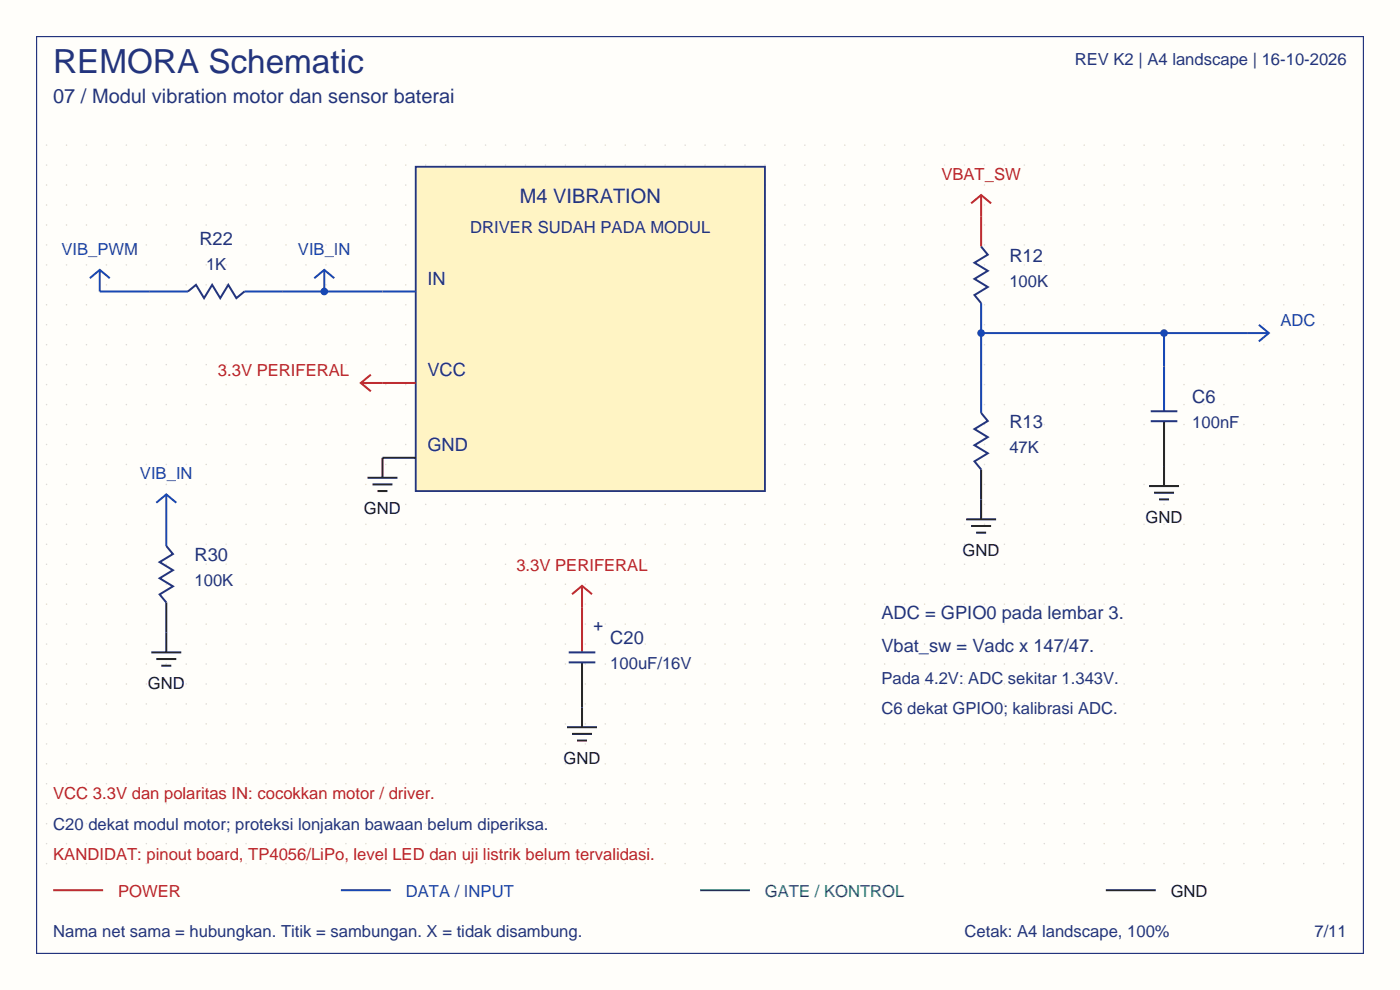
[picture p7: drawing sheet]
<svg xmlns="http://www.w3.org/2000/svg" width="297mm" height="210mm" viewBox="0 0 297 210" stroke-linecap="round" stroke-linejoin="round" font-family="sans-serif">
<defs><g id="words">
<text font-size="7.1" fill="#23347d" x="11.3" y="15.5">REMORA Schematic</text>
<g font-size="4.2" fill="#23347d">
<text x="11.3" y="21.9">07 / Modul vibration motor dan sensor baterai</text>
<text x="110.3" y="43.1">M4 VIBRATION</text>
</g>
<g font-size="3.9" fill="#23347d">
<text x="42.3" y="52">R22</text>
<text x="214.1" y="55.5">R12</text>
<text x="90.7" y="60.4">IN</text>
<text x="90.7" y="79.8">VCC</text>
<text x="252.9" y="85.5">C6</text>
<text x="90.7" y="95.7">GND</text>
<text x="214.1" y="90.8">R13</text>
<text x="41.3" y="119">R30</text>
<text x="187" y="131.3">ADC = GPIO0 pada lembar 3.</text>
<text x="129.5" y="136.6">C20</text>
<text x="187" y="138.4">Vbat_sw = Vadc x 147/47.</text>
</g>
<g font-size="3.5" fill="#23347d">
<text x="228" y="13.8">REV K2 | A4 landscape | 16-10-2026</text>
<text x="99.8" y="49.5">DRIVER SUDAH PADA MODUL</text>
<text x="43.7" y="57.2">1K</text>
<text x="214.1" y="60.8">100K</text>
<text x="252.9" y="90.8">100nF</text>
<text x="214.1" y="96.1">47K</text>
<text x="41.3" y="124.3">100K</text>
<text x="125.9" y="133.8">+</text>
<text x="129.5" y="141.9">100uF/16V</text>
<text x="187" y="145.1">Pada 4.2V: ADC sekitar 1.343V.</text>
<text x="187" y="151.4">C6 dekat GPIO0; kalibrasi ADC.</text>
<text x="11.3" y="176.1">C20 dekat modul motor; proteksi lonjakan bawaan belum diperiksa.</text>
<text x="11.3" y="198.7">Nama net sama = hubungkan. Titik = sambungan. X = tidak disambung.</text>
<text x="204.6" y="198.7">Cetak: A4 landscape, 100%</text>
<text x="278.8" y="198.7">7/11</text>
</g>
<g font-size="3.5" fill="#bb2228">
<text x="199.7" y="38.2">VBAT_SW</text>
<text x="46.2" y="79.8">3.3V PERIFERAL</text>
<text x="109.6" y="121.1">3.3V PERIFERAL</text>
<text x="11.3" y="169.4">VCC 3.3V dan polaritas IN: cocokkan motor / driver.</text>
<text x="11.3" y="182.5">KANDIDAT: pinout board, TP4056/LiPo, level LED dan uji listrik belum tervalidasi.</text>
<text x="25" y="190.2">POWER</text>
</g>
<g font-size="3.5" fill="#1748b5">
<text x="13" y="54.1">VIB_PWM</text>
<text x="63.2" y="54.1">VIB_IN</text>
<text x="271.6" y="69.2">ADC</text>
<text x="29.7" y="101.7">VIB_IN</text>
<text x="86.1" y="190.2">DATA / INPUT</text>
</g>
<g font-size="3.5" fill="#262626">
<text x="77.2" y="109.1">GND</text>
<text x="243" y="110.9">GND</text>
<text x="204.2" y="117.9">GND</text>
<text x="31.4" y="146.1">GND</text>
<text x="119.6" y="162">GND</text>
<text x="248.4" y="190.2">GND</text>
</g>
<text font-size="3.5" fill="#148147" x="162.3" y="190.2">GATE / KONTROL</text>
</g></defs>
<path d="M0 0h297v210h-297z" fill-rule="evenodd" fill="#fffefa"/>
<g fill="#dedad2">
<circle cx="9.9" cy="183.2" r=".16"/>
<circle cx="9.9" cy="179" r=".16"/>
<circle cx="9.9" cy="174.7" r=".16"/>
<circle cx="9.9" cy="170.5" r=".16"/>
<circle cx="9.9" cy="166.3" r=".16"/>
<circle cx="9.9" cy="162" r=".16"/>
<circle cx="9.9" cy="157.8" r=".16"/>
<circle cx="9.9" cy="153.6" r=".16"/>
<circle cx="9.9" cy="149.3" r=".16"/>
<circle cx="9.9" cy="145.1" r=".16"/>
<circle cx="9.9" cy="140.9" r=".16"/>
<circle cx="9.9" cy="136.6" r=".16"/>
<circle cx="9.9" cy="132.4" r=".16"/>
<circle cx="9.9" cy="128.2" r=".16"/>
<circle cx="9.9" cy="123.9" r=".16"/>
<circle cx="9.9" cy="119.7" r=".16"/>
<circle cx="9.9" cy="115.5" r=".16"/>
<circle cx="9.9" cy="111.2" r=".16"/>
<circle cx="9.9" cy="107" r=".16"/>
<circle cx="9.9" cy="102.8" r=".16"/>
<circle cx="9.9" cy="98.5" r=".16"/>
<circle cx="9.9" cy="94.3" r=".16"/>
<circle cx="9.9" cy="90.1" r=".16"/>
<circle cx="9.9" cy="85.8" r=".16"/>
<circle cx="9.9" cy="81.6" r=".16"/>
<circle cx="9.9" cy="77.4" r=".16"/>
<circle cx="9.9" cy="73.1" r=".16"/>
<circle cx="9.9" cy="68.9" r=".16"/>
<circle cx="9.9" cy="64.7" r=".16"/>
<circle cx="9.9" cy="60.4" r=".16"/>
<circle cx="9.9" cy="56.2" r=".16"/>
<circle cx="9.9" cy="52" r=".16"/>
<circle cx="9.9" cy="47.7" r=".16"/>
<circle cx="9.9" cy="43.5" r=".16"/>
<circle cx="9.9" cy="39.3" r=".16"/>
<circle cx="9.9" cy="35" r=".16"/>
<circle cx="9.9" cy="30.8" r=".16"/>
<circle cx="14.1" cy="183.2" r=".16"/>
<circle cx="14.1" cy="179" r=".16"/>
<circle cx="14.1" cy="174.7" r=".16"/>
<circle cx="14.1" cy="170.5" r=".16"/>
<circle cx="14.1" cy="166.3" r=".16"/>
<circle cx="14.1" cy="162" r=".16"/>
<circle cx="14.1" cy="157.8" r=".16"/>
<circle cx="14.1" cy="153.6" r=".16"/>
<circle cx="14.1" cy="149.3" r=".16"/>
<circle cx="14.1" cy="145.1" r=".16"/>
<circle cx="14.1" cy="140.9" r=".16"/>
<circle cx="14.1" cy="136.6" r=".16"/>
<circle cx="14.1" cy="132.4" r=".16"/>
<circle cx="14.1" cy="128.2" r=".16"/>
<circle cx="14.1" cy="123.9" r=".16"/>
<circle cx="14.1" cy="119.7" r=".16"/>
<circle cx="14.1" cy="115.5" r=".16"/>
<circle cx="14.1" cy="111.2" r=".16"/>
<circle cx="14.1" cy="107" r=".16"/>
<circle cx="14.1" cy="102.8" r=".16"/>
<circle cx="14.1" cy="98.5" r=".16"/>
<circle cx="14.1" cy="94.3" r=".16"/>
<circle cx="14.1" cy="90.1" r=".16"/>
<circle cx="14.1" cy="85.8" r=".16"/>
<circle cx="14.1" cy="81.6" r=".16"/>
<circle cx="14.1" cy="77.4" r=".16"/>
<circle cx="14.1" cy="73.1" r=".16"/>
<circle cx="14.1" cy="68.9" r=".16"/>
<circle cx="14.1" cy="64.7" r=".16"/>
<circle cx="14.1" cy="60.4" r=".16"/>
<circle cx="14.1" cy="56.2" r=".16"/>
<circle cx="14.1" cy="52" r=".16"/>
<circle cx="14.1" cy="47.7" r=".16"/>
<circle cx="14.1" cy="43.5" r=".16"/>
<circle cx="14.1" cy="39.3" r=".16"/>
<circle cx="14.1" cy="35" r=".16"/>
<circle cx="14.1" cy="30.8" r=".16"/>
<circle cx="18.3" cy="183.2" r=".16"/>
<circle cx="18.3" cy="179" r=".16"/>
<circle cx="18.3" cy="174.7" r=".16"/>
<circle cx="18.3" cy="170.5" r=".16"/>
<circle cx="18.3" cy="166.3" r=".16"/>
<circle cx="18.3" cy="162" r=".16"/>
<circle cx="18.3" cy="157.8" r=".16"/>
<circle cx="18.3" cy="153.6" r=".16"/>
<circle cx="18.3" cy="149.3" r=".16"/>
<circle cx="18.3" cy="145.1" r=".16"/>
<circle cx="18.3" cy="140.9" r=".16"/>
<circle cx="18.3" cy="136.6" r=".16"/>
<circle cx="18.3" cy="132.4" r=".16"/>
<circle cx="18.3" cy="128.2" r=".16"/>
<circle cx="18.3" cy="123.9" r=".16"/>
<circle cx="18.3" cy="119.7" r=".16"/>
<circle cx="18.3" cy="115.5" r=".16"/>
<circle cx="18.3" cy="111.2" r=".16"/>
<circle cx="18.3" cy="107" r=".16"/>
<circle cx="18.3" cy="102.8" r=".16"/>
<circle cx="18.3" cy="98.5" r=".16"/>
<circle cx="18.3" cy="94.3" r=".16"/>
<circle cx="18.3" cy="90.1" r=".16"/>
<circle cx="18.3" cy="85.8" r=".16"/>
<circle cx="18.3" cy="81.6" r=".16"/>
<circle cx="18.3" cy="77.4" r=".16"/>
<circle cx="18.3" cy="73.1" r=".16"/>
<circle cx="18.3" cy="68.9" r=".16"/>
<circle cx="18.3" cy="64.7" r=".16"/>
<circle cx="18.3" cy="60.4" r=".16"/>
<circle cx="18.3" cy="56.2" r=".16"/>
<circle cx="18.3" cy="52" r=".16"/>
<circle cx="18.3" cy="47.7" r=".16"/>
<circle cx="18.3" cy="43.5" r=".16"/>
<circle cx="18.3" cy="39.3" r=".16"/>
<circle cx="18.3" cy="35" r=".16"/>
<circle cx="18.3" cy="30.8" r=".16"/>
<circle cx="22.6" cy="183.2" r=".16"/>
<circle cx="22.6" cy="179" r=".16"/>
<circle cx="22.6" cy="174.7" r=".16"/>
<circle cx="22.6" cy="170.5" r=".16"/>
<circle cx="22.6" cy="166.3" r=".16"/>
<circle cx="22.6" cy="162" r=".16"/>
<circle cx="22.6" cy="157.8" r=".16"/>
<circle cx="22.6" cy="153.6" r=".16"/>
<circle cx="22.6" cy="149.3" r=".16"/>
<circle cx="22.6" cy="145.1" r=".16"/>
<circle cx="22.6" cy="140.9" r=".16"/>
<circle cx="22.6" cy="136.6" r=".16"/>
<circle cx="22.6" cy="132.4" r=".16"/>
<circle cx="22.6" cy="128.2" r=".16"/>
<circle cx="22.6" cy="123.9" r=".16"/>
<circle cx="22.6" cy="119.7" r=".16"/>
<circle cx="22.6" cy="115.5" r=".16"/>
<circle cx="22.6" cy="111.2" r=".16"/>
<circle cx="22.6" cy="107" r=".16"/>
<circle cx="22.6" cy="102.8" r=".16"/>
<circle cx="22.6" cy="98.5" r=".16"/>
<circle cx="22.6" cy="94.3" r=".16"/>
<circle cx="22.6" cy="90.1" r=".16"/>
<circle cx="22.6" cy="85.8" r=".16"/>
<circle cx="22.6" cy="81.6" r=".16"/>
<circle cx="22.6" cy="77.4" r=".16"/>
<circle cx="22.6" cy="73.1" r=".16"/>
<circle cx="22.6" cy="68.9" r=".16"/>
<circle cx="22.6" cy="64.7" r=".16"/>
<circle cx="22.6" cy="60.4" r=".16"/>
<circle cx="22.6" cy="56.2" r=".16"/>
<circle cx="22.6" cy="52" r=".16"/>
<circle cx="22.6" cy="47.7" r=".16"/>
<circle cx="22.6" cy="43.5" r=".16"/>
<circle cx="22.6" cy="39.3" r=".16"/>
<circle cx="22.6" cy="35" r=".16"/>
<circle cx="22.6" cy="30.8" r=".16"/>
<circle cx="26.8" cy="183.2" r=".16"/>
<circle cx="26.8" cy="179" r=".16"/>
<circle cx="26.8" cy="174.7" r=".16"/>
<circle cx="26.8" cy="170.5" r=".16"/>
<circle cx="26.8" cy="166.3" r=".16"/>
<circle cx="26.8" cy="162" r=".16"/>
<circle cx="26.8" cy="157.8" r=".16"/>
<circle cx="26.8" cy="153.6" r=".16"/>
<circle cx="26.8" cy="149.3" r=".16"/>
<circle cx="26.8" cy="145.1" r=".16"/>
<circle cx="26.8" cy="140.9" r=".16"/>
<circle cx="26.8" cy="136.6" r=".16"/>
<circle cx="26.8" cy="132.4" r=".16"/>
<circle cx="26.8" cy="128.2" r=".16"/>
<circle cx="26.8" cy="123.9" r=".16"/>
<circle cx="26.8" cy="119.7" r=".16"/>
<circle cx="26.8" cy="115.5" r=".16"/>
<circle cx="26.8" cy="111.2" r=".16"/>
<circle cx="26.8" cy="107" r=".16"/>
<circle cx="26.8" cy="102.8" r=".16"/>
<circle cx="26.8" cy="98.5" r=".16"/>
<circle cx="26.8" cy="94.3" r=".16"/>
<circle cx="26.8" cy="90.1" r=".16"/>
<circle cx="26.8" cy="85.8" r=".16"/>
<circle cx="26.8" cy="81.6" r=".16"/>
<circle cx="26.8" cy="77.4" r=".16"/>
<circle cx="26.8" cy="73.1" r=".16"/>
<circle cx="26.8" cy="68.9" r=".16"/>
<circle cx="26.8" cy="64.7" r=".16"/>
<circle cx="26.8" cy="60.4" r=".16"/>
<circle cx="26.8" cy="56.2" r=".16"/>
<circle cx="26.8" cy="52" r=".16"/>
<circle cx="26.8" cy="47.7" r=".16"/>
<circle cx="26.8" cy="43.5" r=".16"/>
<circle cx="26.8" cy="39.3" r=".16"/>
<circle cx="26.8" cy="35" r=".16"/>
<circle cx="26.8" cy="30.8" r=".16"/>
<circle cx="31" cy="183.2" r=".16"/>
<circle cx="31" cy="179" r=".16"/>
<circle cx="31" cy="174.7" r=".16"/>
<circle cx="31" cy="170.5" r=".16"/>
<circle cx="31" cy="166.3" r=".16"/>
<circle cx="31" cy="162" r=".16"/>
<circle cx="31" cy="157.8" r=".16"/>
<circle cx="31" cy="153.6" r=".16"/>
<circle cx="31" cy="149.3" r=".16"/>
<circle cx="31" cy="145.1" r=".16"/>
<circle cx="31" cy="140.9" r=".16"/>
<circle cx="31" cy="136.6" r=".16"/>
<circle cx="31" cy="132.4" r=".16"/>
<circle cx="31" cy="128.2" r=".16"/>
<circle cx="31" cy="123.9" r=".16"/>
<circle cx="31" cy="119.7" r=".16"/>
<circle cx="31" cy="115.5" r=".16"/>
<circle cx="31" cy="111.2" r=".16"/>
<circle cx="31" cy="107" r=".16"/>
<circle cx="31" cy="102.8" r=".16"/>
<circle cx="31" cy="98.5" r=".16"/>
<circle cx="31" cy="94.3" r=".16"/>
<circle cx="31" cy="90.1" r=".16"/>
<circle cx="31" cy="85.8" r=".16"/>
<circle cx="31" cy="81.6" r=".16"/>
<circle cx="31" cy="77.4" r=".16"/>
<circle cx="31" cy="73.1" r=".16"/>
<circle cx="31" cy="68.9" r=".16"/>
<circle cx="31" cy="64.7" r=".16"/>
<circle cx="31" cy="60.4" r=".16"/>
<circle cx="31" cy="56.2" r=".16"/>
<circle cx="31" cy="52" r=".16"/>
<circle cx="31" cy="47.7" r=".16"/>
<circle cx="31" cy="43.5" r=".16"/>
<circle cx="31" cy="39.3" r=".16"/>
<circle cx="31" cy="35" r=".16"/>
<circle cx="31" cy="30.8" r=".16"/>
<circle cx="35.3" cy="183.2" r=".16"/>
<circle cx="35.3" cy="179" r=".16"/>
<circle cx="35.3" cy="174.7" r=".16"/>
<circle cx="35.3" cy="170.5" r=".16"/>
<circle cx="35.3" cy="166.3" r=".16"/>
<circle cx="35.3" cy="162" r=".16"/>
<circle cx="35.3" cy="157.8" r=".16"/>
<circle cx="35.3" cy="153.6" r=".16"/>
<circle cx="35.3" cy="149.3" r=".16"/>
<circle cx="35.3" cy="145.1" r=".16"/>
<circle cx="35.3" cy="140.9" r=".16"/>
<circle cx="35.3" cy="136.6" r=".16"/>
<circle cx="35.3" cy="132.4" r=".16"/>
<circle cx="35.3" cy="128.2" r=".16"/>
<circle cx="35.3" cy="123.9" r=".16"/>
<circle cx="35.3" cy="119.7" r=".16"/>
<circle cx="35.3" cy="115.5" r=".16"/>
<circle cx="35.3" cy="111.2" r=".16"/>
<circle cx="35.3" cy="107" r=".16"/>
<circle cx="35.3" cy="102.8" r=".16"/>
<circle cx="35.3" cy="98.5" r=".16"/>
<circle cx="35.3" cy="94.3" r=".16"/>
<circle cx="35.3" cy="90.1" r=".16"/>
<circle cx="35.3" cy="85.8" r=".16"/>
<circle cx="35.3" cy="81.6" r=".16"/>
<circle cx="35.3" cy="77.4" r=".16"/>
<circle cx="35.3" cy="73.1" r=".16"/>
<circle cx="35.3" cy="68.9" r=".16"/>
<circle cx="35.3" cy="64.7" r=".16"/>
<circle cx="35.3" cy="60.4" r=".16"/>
<circle cx="35.3" cy="56.2" r=".16"/>
<circle cx="35.3" cy="52" r=".16"/>
<circle cx="35.3" cy="47.7" r=".16"/>
<circle cx="35.3" cy="43.5" r=".16"/>
<circle cx="35.3" cy="39.3" r=".16"/>
<circle cx="35.3" cy="35" r=".16"/>
<circle cx="35.3" cy="30.8" r=".16"/>
<circle cx="39.5" cy="183.2" r=".16"/>
<circle cx="39.5" cy="179" r=".16"/>
<circle cx="39.5" cy="174.7" r=".16"/>
<circle cx="39.5" cy="170.5" r=".16"/>
<circle cx="39.5" cy="166.3" r=".16"/>
<circle cx="39.5" cy="162" r=".16"/>
<circle cx="39.5" cy="157.8" r=".16"/>
<circle cx="39.5" cy="153.6" r=".16"/>
<circle cx="39.5" cy="149.3" r=".16"/>
<circle cx="39.5" cy="145.1" r=".16"/>
<circle cx="39.5" cy="140.9" r=".16"/>
<circle cx="39.5" cy="136.6" r=".16"/>
<circle cx="39.5" cy="132.4" r=".16"/>
<circle cx="39.5" cy="128.2" r=".16"/>
<circle cx="39.5" cy="123.9" r=".16"/>
<circle cx="39.5" cy="119.7" r=".16"/>
<circle cx="39.5" cy="115.5" r=".16"/>
<circle cx="39.5" cy="111.2" r=".16"/>
<circle cx="39.5" cy="107" r=".16"/>
<circle cx="39.5" cy="102.8" r=".16"/>
<circle cx="39.5" cy="98.5" r=".16"/>
<circle cx="39.5" cy="94.3" r=".16"/>
<circle cx="39.5" cy="90.1" r=".16"/>
<circle cx="39.5" cy="85.8" r=".16"/>
<circle cx="39.5" cy="81.6" r=".16"/>
<circle cx="39.5" cy="77.4" r=".16"/>
<circle cx="39.5" cy="73.1" r=".16"/>
<circle cx="39.5" cy="68.9" r=".16"/>
<circle cx="39.5" cy="64.7" r=".16"/>
<circle cx="39.5" cy="60.4" r=".16"/>
<circle cx="39.5" cy="56.2" r=".16"/>
<circle cx="39.5" cy="52" r=".16"/>
<circle cx="39.5" cy="47.7" r=".16"/>
<circle cx="39.5" cy="43.5" r=".16"/>
<circle cx="39.5" cy="39.3" r=".16"/>
<circle cx="39.5" cy="35" r=".16"/>
<circle cx="39.5" cy="30.8" r=".16"/>
<circle cx="43.7" cy="183.2" r=".16"/>
<circle cx="43.7" cy="179" r=".16"/>
<circle cx="43.7" cy="174.7" r=".16"/>
<circle cx="43.7" cy="170.5" r=".16"/>
<circle cx="43.7" cy="166.3" r=".16"/>
<circle cx="43.7" cy="162" r=".16"/>
<circle cx="43.7" cy="157.8" r=".16"/>
<circle cx="43.7" cy="153.6" r=".16"/>
<circle cx="43.7" cy="149.3" r=".16"/>
<circle cx="43.7" cy="145.1" r=".16"/>
<circle cx="43.7" cy="140.9" r=".16"/>
<circle cx="43.7" cy="136.6" r=".16"/>
<circle cx="43.7" cy="132.4" r=".16"/>
<circle cx="43.7" cy="128.2" r=".16"/>
<circle cx="43.7" cy="123.9" r=".16"/>
<circle cx="43.7" cy="119.7" r=".16"/>
<circle cx="43.7" cy="115.5" r=".16"/>
<circle cx="43.7" cy="111.2" r=".16"/>
<circle cx="43.7" cy="107" r=".16"/>
<circle cx="43.7" cy="102.8" r=".16"/>
<circle cx="43.7" cy="98.5" r=".16"/>
<circle cx="43.7" cy="94.3" r=".16"/>
<circle cx="43.7" cy="90.1" r=".16"/>
<circle cx="43.7" cy="85.8" r=".16"/>
<circle cx="43.7" cy="81.6" r=".16"/>
<circle cx="43.7" cy="77.4" r=".16"/>
<circle cx="43.7" cy="73.1" r=".16"/>
<circle cx="43.7" cy="68.9" r=".16"/>
<circle cx="43.7" cy="64.7" r=".16"/>
<circle cx="43.7" cy="60.4" r=".16"/>
<circle cx="43.7" cy="56.2" r=".16"/>
<circle cx="43.7" cy="52" r=".16"/>
<circle cx="43.7" cy="47.7" r=".16"/>
<circle cx="43.7" cy="43.5" r=".16"/>
<circle cx="43.7" cy="39.3" r=".16"/>
<circle cx="43.7" cy="35" r=".16"/>
<circle cx="43.7" cy="30.8" r=".16"/>
<circle cx="48" cy="183.2" r=".16"/>
<circle cx="48" cy="179" r=".16"/>
<circle cx="48" cy="174.7" r=".16"/>
<circle cx="48" cy="170.5" r=".16"/>
<circle cx="48" cy="166.3" r=".16"/>
<circle cx="48" cy="162" r=".16"/>
<circle cx="48" cy="157.8" r=".16"/>
<circle cx="48" cy="153.6" r=".16"/>
<circle cx="48" cy="149.3" r=".16"/>
<circle cx="48" cy="145.1" r=".16"/>
<circle cx="48" cy="140.9" r=".16"/>
<circle cx="48" cy="136.6" r=".16"/>
<circle cx="48" cy="132.4" r=".16"/>
<circle cx="48" cy="128.2" r=".16"/>
<circle cx="48" cy="123.9" r=".16"/>
<circle cx="48" cy="119.7" r=".16"/>
<circle cx="48" cy="115.5" r=".16"/>
<circle cx="48" cy="111.2" r=".16"/>
<circle cx="48" cy="107" r=".16"/>
<circle cx="48" cy="102.8" r=".16"/>
<circle cx="48" cy="98.5" r=".16"/>
<circle cx="48" cy="94.3" r=".16"/>
<circle cx="48" cy="90.1" r=".16"/>
<circle cx="48" cy="85.8" r=".16"/>
<circle cx="48" cy="81.6" r=".16"/>
<circle cx="48" cy="77.4" r=".16"/>
<circle cx="48" cy="73.1" r=".16"/>
<circle cx="48" cy="68.9" r=".16"/>
<circle cx="48" cy="64.7" r=".16"/>
<circle cx="48" cy="60.4" r=".16"/>
<circle cx="48" cy="56.2" r=".16"/>
<circle cx="48" cy="52" r=".16"/>
<circle cx="48" cy="47.7" r=".16"/>
<circle cx="48" cy="43.5" r=".16"/>
<circle cx="48" cy="39.3" r=".16"/>
<circle cx="48" cy="35" r=".16"/>
<circle cx="48" cy="30.8" r=".16"/>
<circle cx="52.2" cy="183.2" r=".16"/>
<circle cx="52.2" cy="179" r=".16"/>
<circle cx="52.2" cy="174.7" r=".16"/>
<circle cx="52.2" cy="170.5" r=".16"/>
<circle cx="52.2" cy="166.3" r=".16"/>
<circle cx="52.2" cy="162" r=".16"/>
<circle cx="52.2" cy="157.8" r=".16"/>
<circle cx="52.2" cy="153.6" r=".16"/>
<circle cx="52.2" cy="149.3" r=".16"/>
<circle cx="52.2" cy="145.1" r=".16"/>
<circle cx="52.2" cy="140.9" r=".16"/>
<circle cx="52.2" cy="136.6" r=".16"/>
<circle cx="52.2" cy="132.4" r=".16"/>
<circle cx="52.2" cy="128.2" r=".16"/>
<circle cx="52.2" cy="123.9" r=".16"/>
<circle cx="52.2" cy="119.7" r=".16"/>
<circle cx="52.2" cy="115.5" r=".16"/>
<circle cx="52.2" cy="111.2" r=".16"/>
<circle cx="52.2" cy="107" r=".16"/>
<circle cx="52.2" cy="102.8" r=".16"/>
<circle cx="52.2" cy="98.5" r=".16"/>
<circle cx="52.2" cy="94.3" r=".16"/>
<circle cx="52.2" cy="90.1" r=".16"/>
<circle cx="52.2" cy="85.8" r=".16"/>
<circle cx="52.2" cy="81.6" r=".16"/>
<circle cx="52.2" cy="77.4" r=".16"/>
<circle cx="52.2" cy="73.1" r=".16"/>
<circle cx="52.2" cy="68.9" r=".16"/>
<circle cx="52.2" cy="64.7" r=".16"/>
<circle cx="52.2" cy="60.4" r=".16"/>
<circle cx="52.2" cy="56.2" r=".16"/>
<circle cx="52.2" cy="52" r=".16"/>
<circle cx="52.2" cy="47.7" r=".16"/>
<circle cx="52.2" cy="43.5" r=".16"/>
<circle cx="52.2" cy="39.3" r=".16"/>
<circle cx="52.2" cy="35" r=".16"/>
<circle cx="52.2" cy="30.8" r=".16"/>
<circle cx="56.4" cy="183.2" r=".16"/>
<circle cx="56.4" cy="179" r=".16"/>
<circle cx="56.4" cy="174.7" r=".16"/>
<circle cx="56.4" cy="170.5" r=".16"/>
<circle cx="56.4" cy="166.3" r=".16"/>
<circle cx="56.4" cy="162" r=".16"/>
<circle cx="56.4" cy="157.8" r=".16"/>
<circle cx="56.4" cy="153.6" r=".16"/>
<circle cx="56.4" cy="149.3" r=".16"/>
<circle cx="56.4" cy="145.1" r=".16"/>
<circle cx="56.4" cy="140.9" r=".16"/>
<circle cx="56.4" cy="136.6" r=".16"/>
<circle cx="56.4" cy="132.4" r=".16"/>
<circle cx="56.4" cy="128.2" r=".16"/>
<circle cx="56.4" cy="123.9" r=".16"/>
<circle cx="56.4" cy="119.7" r=".16"/>
<circle cx="56.4" cy="115.5" r=".16"/>
<circle cx="56.4" cy="111.2" r=".16"/>
<circle cx="56.4" cy="107" r=".16"/>
<circle cx="56.4" cy="102.8" r=".16"/>
<circle cx="56.4" cy="98.5" r=".16"/>
<circle cx="56.4" cy="94.3" r=".16"/>
<circle cx="56.4" cy="90.1" r=".16"/>
<circle cx="56.4" cy="85.8" r=".16"/>
<circle cx="56.4" cy="81.6" r=".16"/>
<circle cx="56.4" cy="77.4" r=".16"/>
<circle cx="56.4" cy="73.1" r=".16"/>
<circle cx="56.4" cy="68.9" r=".16"/>
<circle cx="56.4" cy="64.7" r=".16"/>
<circle cx="56.4" cy="60.4" r=".16"/>
<circle cx="56.4" cy="56.2" r=".16"/>
<circle cx="56.4" cy="52" r=".16"/>
<circle cx="56.4" cy="47.7" r=".16"/>
<circle cx="56.4" cy="43.5" r=".16"/>
<circle cx="56.4" cy="39.3" r=".16"/>
<circle cx="56.4" cy="35" r=".16"/>
<circle cx="56.4" cy="30.8" r=".16"/>
<circle cx="60.7" cy="183.2" r=".16"/>
<circle cx="60.7" cy="179" r=".16"/>
<circle cx="60.7" cy="174.7" r=".16"/>
<circle cx="60.7" cy="170.5" r=".16"/>
<circle cx="60.7" cy="166.3" r=".16"/>
<circle cx="60.7" cy="162" r=".16"/>
<circle cx="60.7" cy="157.8" r=".16"/>
<circle cx="60.7" cy="153.6" r=".16"/>
<circle cx="60.7" cy="149.3" r=".16"/>
<circle cx="60.7" cy="145.1" r=".16"/>
<circle cx="60.7" cy="140.9" r=".16"/>
<circle cx="60.7" cy="136.6" r=".16"/>
<circle cx="60.7" cy="132.4" r=".16"/>
<circle cx="60.7" cy="128.2" r=".16"/>
<circle cx="60.7" cy="123.9" r=".16"/>
<circle cx="60.7" cy="119.7" r=".16"/>
<circle cx="60.7" cy="115.5" r=".16"/>
<circle cx="60.7" cy="111.2" r=".16"/>
<circle cx="60.7" cy="107" r=".16"/>
<circle cx="60.7" cy="102.8" r=".16"/>
<circle cx="60.7" cy="98.5" r=".16"/>
<circle cx="60.7" cy="94.3" r=".16"/>
<circle cx="60.7" cy="90.1" r=".16"/>
<circle cx="60.7" cy="85.8" r=".16"/>
<circle cx="60.7" cy="81.6" r=".16"/>
<circle cx="60.7" cy="77.4" r=".16"/>
<circle cx="60.7" cy="73.1" r=".16"/>
<circle cx="60.7" cy="68.9" r=".16"/>
<circle cx="60.7" cy="64.7" r=".16"/>
<circle cx="60.7" cy="60.4" r=".16"/>
<circle cx="60.7" cy="56.2" r=".16"/>
<circle cx="60.7" cy="52" r=".16"/>
<circle cx="60.7" cy="47.7" r=".16"/>
<circle cx="60.7" cy="43.5" r=".16"/>
<circle cx="60.7" cy="39.3" r=".16"/>
<circle cx="60.7" cy="35" r=".16"/>
<circle cx="60.7" cy="30.8" r=".16"/>
<circle cx="64.9" cy="183.2" r=".16"/>
<circle cx="64.9" cy="179" r=".16"/>
<circle cx="64.9" cy="174.7" r=".16"/>
<circle cx="64.9" cy="170.5" r=".16"/>
<circle cx="64.9" cy="166.3" r=".16"/>
<circle cx="64.9" cy="162" r=".16"/>
<circle cx="64.9" cy="157.8" r=".16"/>
<circle cx="64.9" cy="153.6" r=".16"/>
<circle cx="64.9" cy="149.3" r=".16"/>
<circle cx="64.9" cy="145.1" r=".16"/>
<circle cx="64.9" cy="140.9" r=".16"/>
<circle cx="64.9" cy="136.6" r=".16"/>
<circle cx="64.9" cy="132.4" r=".16"/>
<circle cx="64.9" cy="128.2" r=".16"/>
<circle cx="64.9" cy="123.9" r=".16"/>
<circle cx="64.9" cy="119.7" r=".16"/>
<circle cx="64.9" cy="115.5" r=".16"/>
<circle cx="64.9" cy="111.2" r=".16"/>
<circle cx="64.9" cy="107" r=".16"/>
<circle cx="64.9" cy="102.8" r=".16"/>
<circle cx="64.9" cy="98.5" r=".16"/>
<circle cx="64.9" cy="94.3" r=".16"/>
<circle cx="64.9" cy="90.1" r=".16"/>
<circle cx="64.9" cy="85.8" r=".16"/>
<circle cx="64.9" cy="81.6" r=".16"/>
<circle cx="64.9" cy="77.4" r=".16"/>
<circle cx="64.9" cy="73.1" r=".16"/>
<circle cx="64.9" cy="68.9" r=".16"/>
<circle cx="64.9" cy="64.7" r=".16"/>
<circle cx="64.9" cy="60.4" r=".16"/>
<circle cx="64.9" cy="56.2" r=".16"/>
<circle cx="64.9" cy="52" r=".16"/>
<circle cx="64.9" cy="47.7" r=".16"/>
<circle cx="64.9" cy="43.5" r=".16"/>
<circle cx="64.9" cy="39.3" r=".16"/>
<circle cx="64.9" cy="35" r=".16"/>
<circle cx="64.9" cy="30.8" r=".16"/>
<circle cx="69.1" cy="183.2" r=".16"/>
<circle cx="69.1" cy="179" r=".16"/>
<circle cx="69.1" cy="174.7" r=".16"/>
<circle cx="69.1" cy="170.5" r=".16"/>
<circle cx="69.1" cy="166.3" r=".16"/>
<circle cx="69.1" cy="162" r=".16"/>
<circle cx="69.1" cy="157.8" r=".16"/>
<circle cx="69.1" cy="153.6" r=".16"/>
<circle cx="69.1" cy="149.3" r=".16"/>
<circle cx="69.1" cy="145.1" r=".16"/>
<circle cx="69.1" cy="140.9" r=".16"/>
<circle cx="69.1" cy="136.6" r=".16"/>
<circle cx="69.1" cy="132.4" r=".16"/>
<circle cx="69.1" cy="128.2" r=".16"/>
<circle cx="69.1" cy="123.9" r=".16"/>
<circle cx="69.1" cy="119.7" r=".16"/>
<circle cx="69.1" cy="115.5" r=".16"/>
<circle cx="69.1" cy="111.2" r=".16"/>
<circle cx="69.1" cy="107" r=".16"/>
<circle cx="69.1" cy="102.8" r=".16"/>
<circle cx="69.1" cy="98.5" r=".16"/>
<circle cx="69.1" cy="94.3" r=".16"/>
<circle cx="69.1" cy="90.1" r=".16"/>
<circle cx="69.1" cy="85.8" r=".16"/>
<circle cx="69.1" cy="81.6" r=".16"/>
<circle cx="69.1" cy="77.4" r=".16"/>
<circle cx="69.1" cy="73.1" r=".16"/>
<circle cx="69.1" cy="68.9" r=".16"/>
<circle cx="69.1" cy="64.7" r=".16"/>
<circle cx="69.1" cy="60.4" r=".16"/>
<circle cx="69.1" cy="56.2" r=".16"/>
<circle cx="69.1" cy="52" r=".16"/>
<circle cx="69.1" cy="47.7" r=".16"/>
<circle cx="69.1" cy="43.5" r=".16"/>
<circle cx="69.1" cy="39.3" r=".16"/>
<circle cx="69.1" cy="35" r=".16"/>
<circle cx="69.1" cy="30.8" r=".16"/>
<circle cx="73.4" cy="183.2" r=".16"/>
<circle cx="73.4" cy="179" r=".16"/>
<circle cx="73.4" cy="174.7" r=".16"/>
<circle cx="73.4" cy="170.5" r=".16"/>
<circle cx="73.4" cy="166.3" r=".16"/>
<circle cx="73.4" cy="162" r=".16"/>
<circle cx="73.4" cy="157.8" r=".16"/>
<circle cx="73.4" cy="153.6" r=".16"/>
<circle cx="73.4" cy="149.3" r=".16"/>
<circle cx="73.4" cy="145.1" r=".16"/>
<circle cx="73.4" cy="140.9" r=".16"/>
<circle cx="73.4" cy="136.6" r=".16"/>
<circle cx="73.4" cy="132.4" r=".16"/>
<circle cx="73.4" cy="128.2" r=".16"/>
<circle cx="73.4" cy="123.9" r=".16"/>
<circle cx="73.4" cy="119.7" r=".16"/>
<circle cx="73.4" cy="115.5" r=".16"/>
<circle cx="73.4" cy="111.2" r=".16"/>
<circle cx="73.4" cy="107" r=".16"/>
<circle cx="73.4" cy="102.8" r=".16"/>
<circle cx="73.4" cy="98.5" r=".16"/>
<circle cx="73.4" cy="94.3" r=".16"/>
<circle cx="73.4" cy="90.1" r=".16"/>
<circle cx="73.4" cy="85.8" r=".16"/>
<circle cx="73.4" cy="81.6" r=".16"/>
<circle cx="73.4" cy="77.4" r=".16"/>
<circle cx="73.4" cy="73.1" r=".16"/>
<circle cx="73.4" cy="68.9" r=".16"/>
<circle cx="73.4" cy="64.7" r=".16"/>
<circle cx="73.4" cy="60.4" r=".16"/>
<circle cx="73.4" cy="56.2" r=".16"/>
<circle cx="73.4" cy="52" r=".16"/>
<circle cx="73.4" cy="47.7" r=".16"/>
<circle cx="73.4" cy="43.5" r=".16"/>
<circle cx="73.4" cy="39.3" r=".16"/>
<circle cx="73.4" cy="35" r=".16"/>
<circle cx="73.4" cy="30.8" r=".16"/>
<circle cx="77.6" cy="183.2" r=".16"/>
<circle cx="77.6" cy="179" r=".16"/>
<circle cx="77.6" cy="174.7" r=".16"/>
<circle cx="77.6" cy="170.5" r=".16"/>
<circle cx="77.6" cy="166.3" r=".16"/>
<circle cx="77.6" cy="162" r=".16"/>
<circle cx="77.6" cy="157.8" r=".16"/>
<circle cx="77.6" cy="153.6" r=".16"/>
<circle cx="77.6" cy="149.3" r=".16"/>
<circle cx="77.6" cy="145.1" r=".16"/>
<circle cx="77.6" cy="140.9" r=".16"/>
<circle cx="77.6" cy="136.6" r=".16"/>
<circle cx="77.6" cy="132.4" r=".16"/>
<circle cx="77.6" cy="128.2" r=".16"/>
<circle cx="77.6" cy="123.9" r=".16"/>
<circle cx="77.6" cy="119.7" r=".16"/>
<circle cx="77.6" cy="115.5" r=".16"/>
<circle cx="77.6" cy="111.2" r=".16"/>
<circle cx="77.6" cy="107" r=".16"/>
<circle cx="77.6" cy="102.8" r=".16"/>
<circle cx="77.6" cy="98.5" r=".16"/>
<circle cx="77.6" cy="94.3" r=".16"/>
<circle cx="77.6" cy="90.1" r=".16"/>
<circle cx="77.6" cy="85.8" r=".16"/>
<circle cx="77.6" cy="81.6" r=".16"/>
<circle cx="77.6" cy="77.4" r=".16"/>
<circle cx="77.6" cy="73.1" r=".16"/>
<circle cx="77.6" cy="68.9" r=".16"/>
<circle cx="77.6" cy="64.7" r=".16"/>
<circle cx="77.6" cy="60.4" r=".16"/>
<circle cx="77.6" cy="56.2" r=".16"/>
<circle cx="77.6" cy="52" r=".16"/>
<circle cx="77.6" cy="47.7" r=".16"/>
<circle cx="77.6" cy="43.5" r=".16"/>
<circle cx="77.6" cy="39.3" r=".16"/>
<circle cx="77.6" cy="35" r=".16"/>
<circle cx="77.6" cy="30.8" r=".16"/>
<circle cx="81.8" cy="183.2" r=".16"/>
<circle cx="81.8" cy="179" r=".16"/>
<circle cx="81.8" cy="174.7" r=".16"/>
<circle cx="81.8" cy="170.5" r=".16"/>
<circle cx="81.8" cy="166.3" r=".16"/>
<circle cx="81.8" cy="162" r=".16"/>
<circle cx="81.8" cy="157.8" r=".16"/>
<circle cx="81.8" cy="153.6" r=".16"/>
<circle cx="81.8" cy="149.3" r=".16"/>
<circle cx="81.8" cy="145.1" r=".16"/>
<circle cx="81.8" cy="140.9" r=".16"/>
<circle cx="81.8" cy="136.6" r=".16"/>
<circle cx="81.8" cy="132.4" r=".16"/>
<circle cx="81.8" cy="128.2" r=".16"/>
<circle cx="81.8" cy="123.9" r=".16"/>
<circle cx="81.8" cy="119.7" r=".16"/>
<circle cx="81.8" cy="115.5" r=".16"/>
<circle cx="81.8" cy="111.2" r=".16"/>
<circle cx="81.8" cy="107" r=".16"/>
<circle cx="81.8" cy="102.8" r=".16"/>
<circle cx="81.8" cy="98.5" r=".16"/>
<circle cx="81.8" cy="94.3" r=".16"/>
<circle cx="81.8" cy="90.1" r=".16"/>
<circle cx="81.8" cy="85.8" r=".16"/>
<circle cx="81.8" cy="81.6" r=".16"/>
<circle cx="81.8" cy="77.4" r=".16"/>
<circle cx="81.8" cy="73.1" r=".16"/>
<circle cx="81.8" cy="68.9" r=".16"/>
<circle cx="81.8" cy="64.7" r=".16"/>
<circle cx="81.8" cy="60.4" r=".16"/>
<circle cx="81.8" cy="56.2" r=".16"/>
<circle cx="81.8" cy="52" r=".16"/>
<circle cx="81.8" cy="47.7" r=".16"/>
<circle cx="81.8" cy="43.5" r=".16"/>
<circle cx="81.8" cy="39.3" r=".16"/>
<circle cx="81.8" cy="35" r=".16"/>
<circle cx="81.8" cy="30.8" r=".16"/>
<circle cx="86.1" cy="183.2" r=".16"/>
<circle cx="86.1" cy="179" r=".16"/>
<circle cx="86.1" cy="174.7" r=".16"/>
<circle cx="86.1" cy="170.5" r=".16"/>
<circle cx="86.1" cy="166.3" r=".16"/>
<circle cx="86.1" cy="162" r=".16"/>
<circle cx="86.1" cy="157.8" r=".16"/>
<circle cx="86.1" cy="153.6" r=".16"/>
<circle cx="86.1" cy="149.3" r=".16"/>
<circle cx="86.1" cy="145.1" r=".16"/>
<circle cx="86.1" cy="140.9" r=".16"/>
<circle cx="86.1" cy="136.6" r=".16"/>
<circle cx="86.1" cy="132.4" r=".16"/>
<circle cx="86.1" cy="128.2" r=".16"/>
<circle cx="86.1" cy="123.9" r=".16"/>
<circle cx="86.1" cy="119.7" r=".16"/>
<circle cx="86.1" cy="115.5" r=".16"/>
<circle cx="86.1" cy="111.2" r=".16"/>
<circle cx="86.1" cy="107" r=".16"/>
<circle cx="86.1" cy="102.8" r=".16"/>
<circle cx="86.1" cy="98.5" r=".16"/>
<circle cx="86.1" cy="94.3" r=".16"/>
<circle cx="86.1" cy="90.1" r=".16"/>
<circle cx="86.1" cy="85.8" r=".16"/>
<circle cx="86.1" cy="81.6" r=".16"/>
<circle cx="86.1" cy="77.4" r=".16"/>
<circle cx="86.1" cy="73.1" r=".16"/>
<circle cx="86.1" cy="68.9" r=".16"/>
<circle cx="86.1" cy="64.7" r=".16"/>
<circle cx="86.1" cy="60.4" r=".16"/>
<circle cx="86.1" cy="56.2" r=".16"/>
<circle cx="86.1" cy="52" r=".16"/>
<circle cx="86.1" cy="47.7" r=".16"/>
<circle cx="86.1" cy="43.5" r=".16"/>
<circle cx="86.1" cy="39.3" r=".16"/>
<circle cx="86.1" cy="35" r=".16"/>
<circle cx="86.1" cy="30.8" r=".16"/>
<circle cx="90.3" cy="183.2" r=".16"/>
<circle cx="90.3" cy="179" r=".16"/>
<circle cx="90.3" cy="174.7" r=".16"/>
<circle cx="90.3" cy="170.5" r=".16"/>
<circle cx="90.3" cy="166.3" r=".16"/>
<circle cx="90.3" cy="162" r=".16"/>
<circle cx="90.3" cy="157.8" r=".16"/>
<circle cx="90.3" cy="153.6" r=".16"/>
<circle cx="90.3" cy="149.3" r=".16"/>
<circle cx="90.3" cy="145.1" r=".16"/>
<circle cx="90.3" cy="140.9" r=".16"/>
<circle cx="90.3" cy="136.6" r=".16"/>
<circle cx="90.3" cy="132.4" r=".16"/>
<circle cx="90.3" cy="128.2" r=".16"/>
<circle cx="90.3" cy="123.9" r=".16"/>
<circle cx="90.3" cy="119.7" r=".16"/>
<circle cx="90.3" cy="115.5" r=".16"/>
<circle cx="90.3" cy="111.2" r=".16"/>
<circle cx="90.3" cy="107" r=".16"/>
<circle cx="90.3" cy="102.8" r=".16"/>
<circle cx="90.3" cy="98.5" r=".16"/>
<circle cx="90.3" cy="94.3" r=".16"/>
<circle cx="90.3" cy="90.1" r=".16"/>
<circle cx="90.3" cy="85.8" r=".16"/>
<circle cx="90.3" cy="81.6" r=".16"/>
<circle cx="90.3" cy="77.4" r=".16"/>
<circle cx="90.3" cy="73.1" r=".16"/>
<circle cx="90.3" cy="68.9" r=".16"/>
<circle cx="90.3" cy="64.7" r=".16"/>
<circle cx="90.3" cy="60.4" r=".16"/>
<circle cx="90.3" cy="56.2" r=".16"/>
<circle cx="90.3" cy="52" r=".16"/>
<circle cx="90.3" cy="47.7" r=".16"/>
<circle cx="90.3" cy="43.5" r=".16"/>
<circle cx="90.3" cy="39.3" r=".16"/>
<circle cx="90.3" cy="35" r=".16"/>
<circle cx="90.3" cy="30.8" r=".16"/>
<circle cx="94.5" cy="183.2" r=".16"/>
<circle cx="94.5" cy="179" r=".16"/>
<circle cx="94.5" cy="174.7" r=".16"/>
<circle cx="94.5" cy="170.5" r=".16"/>
<circle cx="94.5" cy="166.3" r=".16"/>
<circle cx="94.5" cy="162" r=".16"/>
<circle cx="94.5" cy="157.8" r=".16"/>
<circle cx="94.5" cy="153.6" r=".16"/>
<circle cx="94.5" cy="149.3" r=".16"/>
<circle cx="94.5" cy="145.1" r=".16"/>
<circle cx="94.5" cy="140.9" r=".16"/>
<circle cx="94.5" cy="136.6" r=".16"/>
<circle cx="94.5" cy="132.4" r=".16"/>
<circle cx="94.5" cy="128.2" r=".16"/>
<circle cx="94.5" cy="123.9" r=".16"/>
<circle cx="94.5" cy="119.7" r=".16"/>
<circle cx="94.5" cy="115.5" r=".16"/>
<circle cx="94.5" cy="111.2" r=".16"/>
<circle cx="94.5" cy="107" r=".16"/>
<circle cx="94.5" cy="102.8" r=".16"/>
<circle cx="94.5" cy="98.5" r=".16"/>
<circle cx="94.5" cy="94.3" r=".16"/>
<circle cx="94.5" cy="90.1" r=".16"/>
<circle cx="94.5" cy="85.8" r=".16"/>
<circle cx="94.5" cy="81.6" r=".16"/>
<circle cx="94.5" cy="77.4" r=".16"/>
<circle cx="94.5" cy="73.1" r=".16"/>
<circle cx="94.5" cy="68.9" r=".16"/>
<circle cx="94.5" cy="64.7" r=".16"/>
<circle cx="94.5" cy="60.4" r=".16"/>
<circle cx="94.5" cy="56.2" r=".16"/>
<circle cx="94.5" cy="52" r=".16"/>
<circle cx="94.5" cy="47.7" r=".16"/>
<circle cx="94.5" cy="43.5" r=".16"/>
<circle cx="94.5" cy="39.3" r=".16"/>
<circle cx="94.5" cy="35" r=".16"/>
<circle cx="94.5" cy="30.8" r=".16"/>
<circle cx="98.8" cy="183.2" r=".16"/>
<circle cx="98.8" cy="179" r=".16"/>
<circle cx="98.8" cy="174.7" r=".16"/>
<circle cx="98.8" cy="170.5" r=".16"/>
<circle cx="98.8" cy="166.3" r=".16"/>
<circle cx="98.8" cy="162" r=".16"/>
<circle cx="98.8" cy="157.8" r=".16"/>
<circle cx="98.8" cy="153.6" r=".16"/>
<circle cx="98.8" cy="149.3" r=".16"/>
<circle cx="98.8" cy="145.1" r=".16"/>
<circle cx="98.8" cy="140.9" r=".16"/>
<circle cx="98.8" cy="136.6" r=".16"/>
<circle cx="98.8" cy="132.4" r=".16"/>
<circle cx="98.8" cy="128.2" r=".16"/>
<circle cx="98.8" cy="123.9" r=".16"/>
<circle cx="98.8" cy="119.7" r=".16"/>
<circle cx="98.8" cy="115.5" r=".16"/>
<circle cx="98.8" cy="111.2" r=".16"/>
<circle cx="98.8" cy="107" r=".16"/>
<circle cx="98.8" cy="102.8" r=".16"/>
<circle cx="98.8" cy="98.5" r=".16"/>
<circle cx="98.8" cy="94.3" r=".16"/>
<circle cx="98.8" cy="90.1" r=".16"/>
<circle cx="98.8" cy="85.8" r=".16"/>
<circle cx="98.8" cy="81.6" r=".16"/>
<circle cx="98.8" cy="77.4" r=".16"/>
<circle cx="98.8" cy="73.1" r=".16"/>
<circle cx="98.8" cy="68.9" r=".16"/>
<circle cx="98.8" cy="64.7" r=".16"/>
<circle cx="98.8" cy="60.4" r=".16"/>
<circle cx="98.8" cy="56.2" r=".16"/>
<circle cx="98.8" cy="52" r=".16"/>
<circle cx="98.8" cy="47.7" r=".16"/>
<circle cx="98.8" cy="43.5" r=".16"/>
<circle cx="98.8" cy="39.3" r=".16"/>
<circle cx="98.8" cy="35" r=".16"/>
<circle cx="98.8" cy="30.8" r=".16"/>
<circle cx="103" cy="183.2" r=".16"/>
<circle cx="103" cy="179" r=".16"/>
<circle cx="103" cy="174.7" r=".16"/>
<circle cx="103" cy="170.5" r=".16"/>
<circle cx="103" cy="166.3" r=".16"/>
<circle cx="103" cy="162" r=".16"/>
<circle cx="103" cy="157.8" r=".16"/>
<circle cx="103" cy="153.6" r=".16"/>
<circle cx="103" cy="149.3" r=".16"/>
<circle cx="103" cy="145.1" r=".16"/>
<circle cx="103" cy="140.9" r=".16"/>
<circle cx="103" cy="136.6" r=".16"/>
<circle cx="103" cy="132.4" r=".16"/>
<circle cx="103" cy="128.2" r=".16"/>
<circle cx="103" cy="123.9" r=".16"/>
<circle cx="103" cy="119.7" r=".16"/>
<circle cx="103" cy="115.5" r=".16"/>
<circle cx="103" cy="111.2" r=".16"/>
<circle cx="103" cy="107" r=".16"/>
<circle cx="103" cy="102.8" r=".16"/>
<circle cx="103" cy="98.5" r=".16"/>
<circle cx="103" cy="94.3" r=".16"/>
<circle cx="103" cy="90.1" r=".16"/>
<circle cx="103" cy="85.8" r=".16"/>
<circle cx="103" cy="81.6" r=".16"/>
<circle cx="103" cy="77.4" r=".16"/>
<circle cx="103" cy="73.1" r=".16"/>
<circle cx="103" cy="68.9" r=".16"/>
<circle cx="103" cy="64.7" r=".16"/>
<circle cx="103" cy="60.4" r=".16"/>
<circle cx="103" cy="56.2" r=".16"/>
<circle cx="103" cy="52" r=".16"/>
<circle cx="103" cy="47.7" r=".16"/>
<circle cx="103" cy="43.5" r=".16"/>
<circle cx="103" cy="39.3" r=".16"/>
<circle cx="103" cy="35" r=".16"/>
<circle cx="103" cy="30.8" r=".16"/>
<circle cx="107.2" cy="183.2" r=".16"/>
<circle cx="107.2" cy="179" r=".16"/>
<circle cx="107.2" cy="174.7" r=".16"/>
<circle cx="107.2" cy="170.5" r=".16"/>
<circle cx="107.2" cy="166.3" r=".16"/>
<circle cx="107.2" cy="162" r=".16"/>
<circle cx="107.2" cy="157.8" r=".16"/>
<circle cx="107.2" cy="153.6" r=".16"/>
<circle cx="107.2" cy="149.3" r=".16"/>
<circle cx="107.2" cy="145.1" r=".16"/>
<circle cx="107.2" cy="140.9" r=".16"/>
<circle cx="107.2" cy="136.6" r=".16"/>
<circle cx="107.2" cy="132.4" r=".16"/>
<circle cx="107.2" cy="128.2" r=".16"/>
<circle cx="107.2" cy="123.9" r=".16"/>
<circle cx="107.2" cy="119.7" r=".16"/>
<circle cx="107.2" cy="115.5" r=".16"/>
<circle cx="107.2" cy="111.2" r=".16"/>
<circle cx="107.2" cy="107" r=".16"/>
<circle cx="107.2" cy="102.8" r=".16"/>
<circle cx="107.2" cy="98.5" r=".16"/>
<circle cx="107.2" cy="94.3" r=".16"/>
<circle cx="107.2" cy="90.1" r=".16"/>
<circle cx="107.2" cy="85.8" r=".16"/>
<circle cx="107.2" cy="81.6" r=".16"/>
<circle cx="107.2" cy="77.4" r=".16"/>
<circle cx="107.2" cy="73.1" r=".16"/>
<circle cx="107.2" cy="68.9" r=".16"/>
<circle cx="107.2" cy="64.7" r=".16"/>
<circle cx="107.2" cy="60.4" r=".16"/>
<circle cx="107.2" cy="56.2" r=".16"/>
<circle cx="107.2" cy="52" r=".16"/>
<circle cx="107.2" cy="47.7" r=".16"/>
<circle cx="107.2" cy="43.5" r=".16"/>
<circle cx="107.2" cy="39.3" r=".16"/>
<circle cx="107.2" cy="35" r=".16"/>
<circle cx="107.2" cy="30.8" r=".16"/>
<circle cx="111.5" cy="183.2" r=".16"/>
<circle cx="111.5" cy="179" r=".16"/>
<circle cx="111.5" cy="174.7" r=".16"/>
<circle cx="111.5" cy="170.5" r=".16"/>
<circle cx="111.5" cy="166.3" r=".16"/>
<circle cx="111.5" cy="162" r=".16"/>
<circle cx="111.5" cy="157.8" r=".16"/>
<circle cx="111.5" cy="153.6" r=".16"/>
<circle cx="111.5" cy="149.3" r=".16"/>
<circle cx="111.5" cy="145.1" r=".16"/>
<circle cx="111.5" cy="140.9" r=".16"/>
<circle cx="111.5" cy="136.6" r=".16"/>
<circle cx="111.5" cy="132.4" r=".16"/>
<circle cx="111.5" cy="128.2" r=".16"/>
<circle cx="111.5" cy="123.9" r=".16"/>
<circle cx="111.5" cy="119.7" r=".16"/>
<circle cx="111.5" cy="115.5" r=".16"/>
<circle cx="111.5" cy="111.2" r=".16"/>
<circle cx="111.5" cy="107" r=".16"/>
<circle cx="111.5" cy="102.8" r=".16"/>
<circle cx="111.5" cy="98.5" r=".16"/>
<circle cx="111.5" cy="94.3" r=".16"/>
<circle cx="111.5" cy="90.1" r=".16"/>
<circle cx="111.5" cy="85.8" r=".16"/>
<circle cx="111.5" cy="81.6" r=".16"/>
<circle cx="111.5" cy="77.4" r=".16"/>
<circle cx="111.5" cy="73.1" r=".16"/>
<circle cx="111.5" cy="68.9" r=".16"/>
<circle cx="111.5" cy="64.7" r=".16"/>
<circle cx="111.5" cy="60.4" r=".16"/>
<circle cx="111.5" cy="56.2" r=".16"/>
<circle cx="111.5" cy="52" r=".16"/>
<circle cx="111.5" cy="47.7" r=".16"/>
<circle cx="111.5" cy="43.5" r=".16"/>
<circle cx="111.5" cy="39.3" r=".16"/>
<circle cx="111.5" cy="35" r=".16"/>
<circle cx="111.5" cy="30.8" r=".16"/>
<circle cx="115.7" cy="183.2" r=".16"/>
<circle cx="115.7" cy="179" r=".16"/>
<circle cx="115.7" cy="174.7" r=".16"/>
<circle cx="115.7" cy="170.5" r=".16"/>
<circle cx="115.7" cy="166.3" r=".16"/>
<circle cx="115.7" cy="162" r=".16"/>
<circle cx="115.7" cy="157.8" r=".16"/>
<circle cx="115.7" cy="153.6" r=".16"/>
<circle cx="115.7" cy="149.3" r=".16"/>
<circle cx="115.7" cy="145.1" r=".16"/>
<circle cx="115.7" cy="140.9" r=".16"/>
<circle cx="115.7" cy="136.6" r=".16"/>
<circle cx="115.7" cy="132.4" r=".16"/>
<circle cx="115.7" cy="128.2" r=".16"/>
<circle cx="115.7" cy="123.9" r=".16"/>
<circle cx="115.7" cy="119.7" r=".16"/>
<circle cx="115.7" cy="115.5" r=".16"/>
<circle cx="115.7" cy="111.2" r=".16"/>
<circle cx="115.7" cy="107" r=".16"/>
<circle cx="115.7" cy="102.8" r=".16"/>
<circle cx="115.7" cy="98.5" r=".16"/>
<circle cx="115.7" cy="94.3" r=".16"/>
<circle cx="115.7" cy="90.1" r=".16"/>
<circle cx="115.7" cy="85.8" r=".16"/>
<circle cx="115.7" cy="81.6" r=".16"/>
<circle cx="115.7" cy="77.4" r=".16"/>
<circle cx="115.7" cy="73.1" r=".16"/>
<circle cx="115.7" cy="68.9" r=".16"/>
<circle cx="115.7" cy="64.7" r=".16"/>
<circle cx="115.7" cy="60.4" r=".16"/>
<circle cx="115.7" cy="56.2" r=".16"/>
<circle cx="115.7" cy="52" r=".16"/>
<circle cx="115.7" cy="47.7" r=".16"/>
<circle cx="115.7" cy="43.5" r=".16"/>
<circle cx="115.7" cy="39.3" r=".16"/>
<circle cx="115.7" cy="35" r=".16"/>
<circle cx="115.7" cy="30.8" r=".16"/>
<circle cx="119.9" cy="183.2" r=".16"/>
<circle cx="119.9" cy="179" r=".16"/>
<circle cx="119.9" cy="174.7" r=".16"/>
<circle cx="119.9" cy="170.5" r=".16"/>
<circle cx="119.9" cy="166.3" r=".16"/>
<circle cx="119.9" cy="162" r=".16"/>
<circle cx="119.9" cy="157.8" r=".16"/>
<circle cx="119.9" cy="153.6" r=".16"/>
<circle cx="119.9" cy="149.3" r=".16"/>
<circle cx="119.9" cy="145.1" r=".16"/>
<circle cx="119.9" cy="140.9" r=".16"/>
<circle cx="119.9" cy="136.6" r=".16"/>
<circle cx="119.9" cy="132.4" r=".16"/>
<circle cx="119.9" cy="128.2" r=".16"/>
<circle cx="119.9" cy="123.9" r=".16"/>
<circle cx="119.9" cy="119.7" r=".16"/>
<circle cx="119.9" cy="115.5" r=".16"/>
<circle cx="119.9" cy="111.2" r=".16"/>
<circle cx="119.9" cy="107" r=".16"/>
<circle cx="119.9" cy="102.8" r=".16"/>
<circle cx="119.9" cy="98.5" r=".16"/>
<circle cx="119.9" cy="94.3" r=".16"/>
<circle cx="119.9" cy="90.1" r=".16"/>
<circle cx="119.9" cy="85.8" r=".16"/>
<circle cx="119.9" cy="81.6" r=".16"/>
<circle cx="119.9" cy="77.4" r=".16"/>
<circle cx="119.9" cy="73.1" r=".16"/>
<circle cx="119.9" cy="68.9" r=".16"/>
<circle cx="119.9" cy="64.7" r=".16"/>
<circle cx="119.9" cy="60.4" r=".16"/>
<circle cx="119.9" cy="56.2" r=".16"/>
<circle cx="119.9" cy="52" r=".16"/>
<circle cx="119.9" cy="47.7" r=".16"/>
<circle cx="119.9" cy="43.5" r=".16"/>
<circle cx="119.9" cy="39.3" r=".16"/>
<circle cx="119.9" cy="35" r=".16"/>
<circle cx="119.9" cy="30.8" r=".16"/>
<circle cx="124.2" cy="183.2" r=".16"/>
<circle cx="124.2" cy="179" r=".16"/>
<circle cx="124.2" cy="174.7" r=".16"/>
<circle cx="124.2" cy="170.5" r=".16"/>
<circle cx="124.2" cy="166.3" r=".16"/>
<circle cx="124.2" cy="162" r=".16"/>
<circle cx="124.2" cy="157.8" r=".16"/>
<circle cx="124.2" cy="153.6" r=".16"/>
<circle cx="124.2" cy="149.3" r=".16"/>
<circle cx="124.2" cy="145.1" r=".16"/>
<circle cx="124.2" cy="140.9" r=".16"/>
<circle cx="124.2" cy="136.6" r=".16"/>
<circle cx="124.2" cy="132.4" r=".16"/>
<circle cx="124.2" cy="128.2" r=".16"/>
<circle cx="124.2" cy="123.9" r=".16"/>
<circle cx="124.2" cy="119.7" r=".16"/>
<circle cx="124.2" cy="115.5" r=".16"/>
<circle cx="124.2" cy="111.2" r=".16"/>
<circle cx="124.2" cy="107" r=".16"/>
<circle cx="124.2" cy="102.8" r=".16"/>
<circle cx="124.2" cy="98.5" r=".16"/>
<circle cx="124.2" cy="94.3" r=".16"/>
<circle cx="124.2" cy="90.1" r=".16"/>
<circle cx="124.2" cy="85.8" r=".16"/>
<circle cx="124.2" cy="81.6" r=".16"/>
<circle cx="124.2" cy="77.4" r=".16"/>
<circle cx="124.2" cy="73.1" r=".16"/>
<circle cx="124.2" cy="68.9" r=".16"/>
<circle cx="124.2" cy="64.7" r=".16"/>
<circle cx="124.2" cy="60.4" r=".16"/>
<circle cx="124.2" cy="56.2" r=".16"/>
<circle cx="124.2" cy="52" r=".16"/>
<circle cx="124.2" cy="47.7" r=".16"/>
<circle cx="124.2" cy="43.5" r=".16"/>
<circle cx="124.2" cy="39.3" r=".16"/>
<circle cx="124.2" cy="35" r=".16"/>
<circle cx="124.2" cy="30.8" r=".16"/>
<circle cx="128.4" cy="183.2" r=".16"/>
<circle cx="128.4" cy="179" r=".16"/>
<circle cx="128.4" cy="174.7" r=".16"/>
<circle cx="128.4" cy="170.5" r=".16"/>
<circle cx="128.4" cy="166.3" r=".16"/>
<circle cx="128.4" cy="162" r=".16"/>
<circle cx="128.4" cy="157.8" r=".16"/>
<circle cx="128.4" cy="153.6" r=".16"/>
<circle cx="128.4" cy="149.3" r=".16"/>
<circle cx="128.4" cy="145.1" r=".16"/>
<circle cx="128.4" cy="140.9" r=".16"/>
<circle cx="128.4" cy="136.6" r=".16"/>
<circle cx="128.4" cy="132.4" r=".16"/>
<circle cx="128.4" cy="128.2" r=".16"/>
<circle cx="128.4" cy="123.9" r=".16"/>
<circle cx="128.4" cy="119.7" r=".16"/>
<circle cx="128.4" cy="115.5" r=".16"/>
<circle cx="128.4" cy="111.2" r=".16"/>
<circle cx="128.4" cy="107" r=".16"/>
<circle cx="128.4" cy="102.8" r=".16"/>
<circle cx="128.4" cy="98.5" r=".16"/>
<circle cx="128.4" cy="94.3" r=".16"/>
<circle cx="128.4" cy="90.1" r=".16"/>
<circle cx="128.4" cy="85.8" r=".16"/>
<circle cx="128.4" cy="81.6" r=".16"/>
<circle cx="128.4" cy="77.4" r=".16"/>
<circle cx="128.4" cy="73.1" r=".16"/>
<circle cx="128.4" cy="68.9" r=".16"/>
<circle cx="128.4" cy="64.7" r=".16"/>
<circle cx="128.4" cy="60.4" r=".16"/>
<circle cx="128.4" cy="56.2" r=".16"/>
<circle cx="128.4" cy="52" r=".16"/>
<circle cx="128.4" cy="47.7" r=".16"/>
<circle cx="128.4" cy="43.5" r=".16"/>
<circle cx="128.4" cy="39.3" r=".16"/>
<circle cx="128.4" cy="35" r=".16"/>
<circle cx="128.4" cy="30.8" r=".16"/>
<circle cx="132.6" cy="183.2" r=".16"/>
<circle cx="132.6" cy="179" r=".16"/>
<circle cx="132.6" cy="174.7" r=".16"/>
<circle cx="132.6" cy="170.5" r=".16"/>
<circle cx="132.6" cy="166.3" r=".16"/>
<circle cx="132.6" cy="162" r=".16"/>
<circle cx="132.6" cy="157.8" r=".16"/>
<circle cx="132.6" cy="153.6" r=".16"/>
<circle cx="132.6" cy="149.3" r=".16"/>
<circle cx="132.6" cy="145.1" r=".16"/>
<circle cx="132.6" cy="140.9" r=".16"/>
<circle cx="132.6" cy="136.6" r=".16"/>
<circle cx="132.6" cy="132.4" r=".16"/>
<circle cx="132.6" cy="128.2" r=".16"/>
<circle cx="132.6" cy="123.9" r=".16"/>
<circle cx="132.6" cy="119.7" r=".16"/>
<circle cx="132.6" cy="115.5" r=".16"/>
<circle cx="132.6" cy="111.2" r=".16"/>
<circle cx="132.6" cy="107" r=".16"/>
<circle cx="132.6" cy="102.8" r=".16"/>
<circle cx="132.6" cy="98.5" r=".16"/>
<circle cx="132.6" cy="94.3" r=".16"/>
<circle cx="132.6" cy="90.1" r=".16"/>
<circle cx="132.6" cy="85.8" r=".16"/>
<circle cx="132.6" cy="81.6" r=".16"/>
<circle cx="132.6" cy="77.4" r=".16"/>
<circle cx="132.6" cy="73.1" r=".16"/>
<circle cx="132.6" cy="68.9" r=".16"/>
<circle cx="132.6" cy="64.7" r=".16"/>
<circle cx="132.6" cy="60.4" r=".16"/>
<circle cx="132.6" cy="56.2" r=".16"/>
<circle cx="132.6" cy="52" r=".16"/>
<circle cx="132.6" cy="47.7" r=".16"/>
<circle cx="132.6" cy="43.5" r=".16"/>
<circle cx="132.6" cy="39.3" r=".16"/>
<circle cx="132.6" cy="35" r=".16"/>
<circle cx="132.6" cy="30.8" r=".16"/>
<circle cx="136.9" cy="183.2" r=".16"/>
<circle cx="136.9" cy="179" r=".16"/>
<circle cx="136.9" cy="174.7" r=".16"/>
<circle cx="136.9" cy="170.5" r=".16"/>
<circle cx="136.9" cy="166.3" r=".16"/>
<circle cx="136.9" cy="162" r=".16"/>
<circle cx="136.9" cy="157.8" r=".16"/>
<circle cx="136.9" cy="153.6" r=".16"/>
<circle cx="136.9" cy="149.3" r=".16"/>
<circle cx="136.9" cy="145.1" r=".16"/>
<circle cx="136.9" cy="140.9" r=".16"/>
<circle cx="136.9" cy="136.6" r=".16"/>
<circle cx="136.9" cy="132.4" r=".16"/>
<circle cx="136.9" cy="128.2" r=".16"/>
<circle cx="136.9" cy="123.9" r=".16"/>
<circle cx="136.9" cy="119.7" r=".16"/>
<circle cx="136.9" cy="115.5" r=".16"/>
<circle cx="136.9" cy="111.2" r=".16"/>
<circle cx="136.9" cy="107" r=".16"/>
<circle cx="136.9" cy="102.8" r=".16"/>
<circle cx="136.9" cy="98.5" r=".16"/>
<circle cx="136.9" cy="94.3" r=".16"/>
<circle cx="136.9" cy="90.1" r=".16"/>
<circle cx="136.9" cy="85.8" r=".16"/>
<circle cx="136.9" cy="81.6" r=".16"/>
<circle cx="136.9" cy="77.4" r=".16"/>
<circle cx="136.9" cy="73.1" r=".16"/>
<circle cx="136.9" cy="68.9" r=".16"/>
<circle cx="136.9" cy="64.7" r=".16"/>
<circle cx="136.9" cy="60.4" r=".16"/>
<circle cx="136.9" cy="56.2" r=".16"/>
<circle cx="136.9" cy="52" r=".16"/>
<circle cx="136.9" cy="47.7" r=".16"/>
<circle cx="136.9" cy="43.5" r=".16"/>
<circle cx="136.9" cy="39.3" r=".16"/>
<circle cx="136.9" cy="35" r=".16"/>
<circle cx="136.9" cy="30.8" r=".16"/>
<circle cx="141.1" cy="183.2" r=".16"/>
<circle cx="141.1" cy="179" r=".16"/>
<circle cx="141.1" cy="174.7" r=".16"/>
<circle cx="141.1" cy="170.5" r=".16"/>
<circle cx="141.1" cy="166.3" r=".16"/>
<circle cx="141.1" cy="162" r=".16"/>
<circle cx="141.1" cy="157.8" r=".16"/>
<circle cx="141.1" cy="153.6" r=".16"/>
<circle cx="141.1" cy="149.3" r=".16"/>
<circle cx="141.1" cy="145.1" r=".16"/>
<circle cx="141.1" cy="140.9" r=".16"/>
<circle cx="141.1" cy="136.6" r=".16"/>
<circle cx="141.1" cy="132.4" r=".16"/>
<circle cx="141.1" cy="128.2" r=".16"/>
<circle cx="141.1" cy="123.9" r=".16"/>
<circle cx="141.1" cy="119.7" r=".16"/>
<circle cx="141.1" cy="115.5" r=".16"/>
<circle cx="141.1" cy="111.2" r=".16"/>
<circle cx="141.1" cy="107" r=".16"/>
<circle cx="141.1" cy="102.8" r=".16"/>
<circle cx="141.1" cy="98.5" r=".16"/>
<circle cx="141.1" cy="94.3" r=".16"/>
<circle cx="141.1" cy="90.1" r=".16"/>
<circle cx="141.1" cy="85.8" r=".16"/>
<circle cx="141.1" cy="81.6" r=".16"/>
<circle cx="141.1" cy="77.4" r=".16"/>
<circle cx="141.1" cy="73.1" r=".16"/>
<circle cx="141.1" cy="68.9" r=".16"/>
<circle cx="141.1" cy="64.7" r=".16"/>
<circle cx="141.1" cy="60.4" r=".16"/>
<circle cx="141.1" cy="56.2" r=".16"/>
<circle cx="141.1" cy="52" r=".16"/>
<circle cx="141.1" cy="47.7" r=".16"/>
<circle cx="141.1" cy="43.5" r=".16"/>
<circle cx="141.1" cy="39.3" r=".16"/>
<circle cx="141.1" cy="35" r=".16"/>
<circle cx="141.1" cy="30.8" r=".16"/>
<circle cx="145.3" cy="183.2" r=".16"/>
<circle cx="145.3" cy="179" r=".16"/>
<circle cx="145.3" cy="174.7" r=".16"/>
<circle cx="145.3" cy="170.5" r=".16"/>
<circle cx="145.3" cy="166.3" r=".16"/>
<circle cx="145.3" cy="162" r=".16"/>
<circle cx="145.3" cy="157.8" r=".16"/>
<circle cx="145.3" cy="153.6" r=".16"/>
<circle cx="145.3" cy="149.3" r=".16"/>
<circle cx="145.3" cy="145.1" r=".16"/>
<circle cx="145.3" cy="140.9" r=".16"/>
<circle cx="145.3" cy="136.6" r=".16"/>
<circle cx="145.3" cy="132.4" r=".16"/>
<circle cx="145.3" cy="128.2" r=".16"/>
<circle cx="145.3" cy="123.9" r=".16"/>
<circle cx="145.3" cy="119.7" r=".16"/>
<circle cx="145.3" cy="115.5" r=".16"/>
<circle cx="145.3" cy="111.2" r=".16"/>
<circle cx="145.3" cy="107" r=".16"/>
<circle cx="145.3" cy="102.8" r=".16"/>
<circle cx="145.3" cy="98.5" r=".16"/>
<circle cx="145.3" cy="94.3" r=".16"/>
<circle cx="145.3" cy="90.1" r=".16"/>
<circle cx="145.3" cy="85.8" r=".16"/>
<circle cx="145.3" cy="81.6" r=".16"/>
<circle cx="145.3" cy="77.4" r=".16"/>
<circle cx="145.3" cy="73.1" r=".16"/>
<circle cx="145.3" cy="68.9" r=".16"/>
<circle cx="145.3" cy="64.7" r=".16"/>
<circle cx="145.3" cy="60.4" r=".16"/>
<circle cx="145.3" cy="56.2" r=".16"/>
<circle cx="145.3" cy="52" r=".16"/>
<circle cx="145.3" cy="47.7" r=".16"/>
<circle cx="145.3" cy="43.5" r=".16"/>
<circle cx="145.3" cy="39.3" r=".16"/>
<circle cx="145.3" cy="35" r=".16"/>
<circle cx="145.3" cy="30.8" r=".16"/>
<circle cx="149.6" cy="183.2" r=".16"/>
<circle cx="149.6" cy="179" r=".16"/>
<circle cx="149.6" cy="174.7" r=".16"/>
<circle cx="149.6" cy="170.5" r=".16"/>
<circle cx="149.6" cy="166.3" r=".16"/>
<circle cx="149.6" cy="162" r=".16"/>
<circle cx="149.6" cy="157.8" r=".16"/>
<circle cx="149.6" cy="153.6" r=".16"/>
<circle cx="149.6" cy="149.3" r=".16"/>
<circle cx="149.6" cy="145.1" r=".16"/>
<circle cx="149.6" cy="140.9" r=".16"/>
<circle cx="149.6" cy="136.6" r=".16"/>
<circle cx="149.6" cy="132.4" r=".16"/>
<circle cx="149.6" cy="128.2" r=".16"/>
<circle cx="149.6" cy="123.9" r=".16"/>
<circle cx="149.6" cy="119.7" r=".16"/>
<circle cx="149.6" cy="115.5" r=".16"/>
<circle cx="149.6" cy="111.2" r=".16"/>
<circle cx="149.6" cy="107" r=".16"/>
<circle cx="149.6" cy="102.8" r=".16"/>
<circle cx="149.6" cy="98.5" r=".16"/>
<circle cx="149.6" cy="94.3" r=".16"/>
<circle cx="149.6" cy="90.1" r=".16"/>
<circle cx="149.6" cy="85.8" r=".16"/>
<circle cx="149.6" cy="81.6" r=".16"/>
<circle cx="149.6" cy="77.4" r=".16"/>
<circle cx="149.6" cy="73.1" r=".16"/>
<circle cx="149.6" cy="68.9" r=".16"/>
<circle cx="149.6" cy="64.7" r=".16"/>
<circle cx="149.6" cy="60.4" r=".16"/>
<circle cx="149.6" cy="56.2" r=".16"/>
<circle cx="149.6" cy="52" r=".16"/>
<circle cx="149.6" cy="47.7" r=".16"/>
<circle cx="149.6" cy="43.5" r=".16"/>
<circle cx="149.6" cy="39.3" r=".16"/>
<circle cx="149.6" cy="35" r=".16"/>
<circle cx="149.6" cy="30.8" r=".16"/>
<circle cx="153.8" cy="183.2" r=".16"/>
<circle cx="153.8" cy="179" r=".16"/>
<circle cx="153.8" cy="174.7" r=".16"/>
<circle cx="153.8" cy="170.5" r=".16"/>
<circle cx="153.8" cy="166.3" r=".16"/>
<circle cx="153.8" cy="162" r=".16"/>
<circle cx="153.8" cy="157.8" r=".16"/>
<circle cx="153.8" cy="153.6" r=".16"/>
<circle cx="153.8" cy="149.3" r=".16"/>
<circle cx="153.8" cy="145.1" r=".16"/>
<circle cx="153.8" cy="140.9" r=".16"/>
<circle cx="153.8" cy="136.6" r=".16"/>
<circle cx="153.8" cy="132.4" r=".16"/>
<circle cx="153.8" cy="128.2" r=".16"/>
<circle cx="153.8" cy="123.9" r=".16"/>
<circle cx="153.8" cy="119.7" r=".16"/>
<circle cx="153.8" cy="115.5" r=".16"/>
<circle cx="153.8" cy="111.2" r=".16"/>
<circle cx="153.8" cy="107" r=".16"/>
<circle cx="153.8" cy="102.8" r=".16"/>
<circle cx="153.8" cy="98.5" r=".16"/>
<circle cx="153.8" cy="94.3" r=".16"/>
<circle cx="153.8" cy="90.1" r=".16"/>
<circle cx="153.8" cy="85.8" r=".16"/>
<circle cx="153.8" cy="81.6" r=".16"/>
<circle cx="153.8" cy="77.4" r=".16"/>
<circle cx="153.8" cy="73.1" r=".16"/>
<circle cx="153.8" cy="68.9" r=".16"/>
<circle cx="153.8" cy="64.7" r=".16"/>
<circle cx="153.8" cy="60.4" r=".16"/>
<circle cx="153.8" cy="56.2" r=".16"/>
<circle cx="153.8" cy="52" r=".16"/>
<circle cx="153.8" cy="47.7" r=".16"/>
<circle cx="153.8" cy="43.5" r=".16"/>
<circle cx="153.8" cy="39.3" r=".16"/>
<circle cx="153.8" cy="35" r=".16"/>
<circle cx="153.8" cy="30.8" r=".16"/>
<circle cx="158" cy="183.2" r=".16"/>
<circle cx="158" cy="179" r=".16"/>
<circle cx="158" cy="174.7" r=".16"/>
<circle cx="158" cy="170.5" r=".16"/>
<circle cx="158" cy="166.3" r=".16"/>
<circle cx="158" cy="162" r=".16"/>
<circle cx="158" cy="157.8" r=".16"/>
<circle cx="158" cy="153.6" r=".16"/>
<circle cx="158" cy="149.3" r=".16"/>
<circle cx="158" cy="145.1" r=".16"/>
<circle cx="158" cy="140.9" r=".16"/>
<circle cx="158" cy="136.6" r=".16"/>
<circle cx="158" cy="132.4" r=".16"/>
<circle cx="158" cy="128.2" r=".16"/>
<circle cx="158" cy="123.9" r=".16"/>
<circle cx="158" cy="119.7" r=".16"/>
<circle cx="158" cy="115.5" r=".16"/>
<circle cx="158" cy="111.2" r=".16"/>
<circle cx="158" cy="107" r=".16"/>
<circle cx="158" cy="102.8" r=".16"/>
<circle cx="158" cy="98.5" r=".16"/>
<circle cx="158" cy="94.3" r=".16"/>
<circle cx="158" cy="90.1" r=".16"/>
<circle cx="158" cy="85.8" r=".16"/>
<circle cx="158" cy="81.6" r=".16"/>
<circle cx="158" cy="77.4" r=".16"/>
<circle cx="158" cy="73.1" r=".16"/>
<circle cx="158" cy="68.9" r=".16"/>
<circle cx="158" cy="64.7" r=".16"/>
<circle cx="158" cy="60.4" r=".16"/>
<circle cx="158" cy="56.2" r=".16"/>
<circle cx="158" cy="52" r=".16"/>
<circle cx="158" cy="47.7" r=".16"/>
<circle cx="158" cy="43.5" r=".16"/>
<circle cx="158" cy="39.3" r=".16"/>
<circle cx="158" cy="35" r=".16"/>
<circle cx="158" cy="30.8" r=".16"/>
<circle cx="162.3" cy="183.2" r=".16"/>
<circle cx="162.3" cy="179" r=".16"/>
<circle cx="162.3" cy="174.7" r=".16"/>
<circle cx="162.3" cy="170.5" r=".16"/>
<circle cx="162.3" cy="166.3" r=".16"/>
<circle cx="162.3" cy="162" r=".16"/>
<circle cx="162.3" cy="157.8" r=".16"/>
<circle cx="162.3" cy="153.6" r=".16"/>
<circle cx="162.3" cy="149.3" r=".16"/>
<circle cx="162.3" cy="145.1" r=".16"/>
<circle cx="162.3" cy="140.9" r=".16"/>
<circle cx="162.3" cy="136.6" r=".16"/>
<circle cx="162.3" cy="132.4" r=".16"/>
<circle cx="162.3" cy="128.2" r=".16"/>
<circle cx="162.3" cy="123.9" r=".16"/>
<circle cx="162.3" cy="119.7" r=".16"/>
<circle cx="162.3" cy="115.5" r=".16"/>
<circle cx="162.3" cy="111.2" r=".16"/>
<circle cx="162.3" cy="107" r=".16"/>
<circle cx="162.3" cy="102.8" r=".16"/>
<circle cx="162.3" cy="98.5" r=".16"/>
<circle cx="162.3" cy="94.3" r=".16"/>
<circle cx="162.3" cy="90.1" r=".16"/>
<circle cx="162.3" cy="85.8" r=".16"/>
<circle cx="162.3" cy="81.6" r=".16"/>
<circle cx="162.3" cy="77.4" r=".16"/>
<circle cx="162.3" cy="73.1" r=".16"/>
<circle cx="162.3" cy="68.9" r=".16"/>
<circle cx="162.3" cy="64.7" r=".16"/>
<circle cx="162.3" cy="60.4" r=".16"/>
<circle cx="162.3" cy="56.2" r=".16"/>
<circle cx="162.3" cy="52" r=".16"/>
<circle cx="162.3" cy="47.7" r=".16"/>
<circle cx="162.3" cy="43.5" r=".16"/>
<circle cx="162.3" cy="39.3" r=".16"/>
<circle cx="162.3" cy="35" r=".16"/>
<circle cx="162.3" cy="30.8" r=".16"/>
<circle cx="166.5" cy="183.2" r=".16"/>
<circle cx="166.5" cy="179" r=".16"/>
<circle cx="166.5" cy="174.7" r=".16"/>
<circle cx="166.5" cy="170.5" r=".16"/>
<circle cx="166.5" cy="166.3" r=".16"/>
<circle cx="166.5" cy="162" r=".16"/>
<circle cx="166.5" cy="157.8" r=".16"/>
<circle cx="166.5" cy="153.6" r=".16"/>
<circle cx="166.5" cy="149.3" r=".16"/>
<circle cx="166.5" cy="145.1" r=".16"/>
<circle cx="166.5" cy="140.9" r=".16"/>
<circle cx="166.5" cy="136.6" r=".16"/>
<circle cx="166.5" cy="132.4" r=".16"/>
<circle cx="166.5" cy="128.2" r=".16"/>
<circle cx="166.5" cy="123.9" r=".16"/>
<circle cx="166.5" cy="119.7" r=".16"/>
<circle cx="166.5" cy="115.5" r=".16"/>
<circle cx="166.5" cy="111.2" r=".16"/>
<circle cx="166.5" cy="107" r=".16"/>
<circle cx="166.5" cy="102.8" r=".16"/>
<circle cx="166.5" cy="98.5" r=".16"/>
<circle cx="166.5" cy="94.3" r=".16"/>
<circle cx="166.5" cy="90.1" r=".16"/>
<circle cx="166.5" cy="85.8" r=".16"/>
<circle cx="166.5" cy="81.6" r=".16"/>
<circle cx="166.5" cy="77.4" r=".16"/>
<circle cx="166.5" cy="73.1" r=".16"/>
<circle cx="166.5" cy="68.9" r=".16"/>
<circle cx="166.5" cy="64.7" r=".16"/>
<circle cx="166.5" cy="60.4" r=".16"/>
<circle cx="166.5" cy="56.2" r=".16"/>
<circle cx="166.5" cy="52" r=".16"/>
<circle cx="166.5" cy="47.7" r=".16"/>
<circle cx="166.5" cy="43.5" r=".16"/>
<circle cx="166.5" cy="39.3" r=".16"/>
<circle cx="166.5" cy="35" r=".16"/>
<circle cx="166.5" cy="30.8" r=".16"/>
<circle cx="170.7" cy="183.2" r=".16"/>
<circle cx="170.7" cy="179" r=".16"/>
<circle cx="170.7" cy="174.7" r=".16"/>
<circle cx="170.7" cy="170.5" r=".16"/>
<circle cx="170.7" cy="166.3" r=".16"/>
<circle cx="170.7" cy="162" r=".16"/>
<circle cx="170.7" cy="157.8" r=".16"/>
<circle cx="170.7" cy="153.6" r=".16"/>
<circle cx="170.7" cy="149.3" r=".16"/>
<circle cx="170.7" cy="145.1" r=".16"/>
<circle cx="170.7" cy="140.9" r=".16"/>
<circle cx="170.7" cy="136.6" r=".16"/>
<circle cx="170.7" cy="132.4" r=".16"/>
<circle cx="170.7" cy="128.2" r=".16"/>
<circle cx="170.7" cy="123.9" r=".16"/>
<circle cx="170.7" cy="119.7" r=".16"/>
<circle cx="170.7" cy="115.5" r=".16"/>
<circle cx="170.7" cy="111.2" r=".16"/>
<circle cx="170.7" cy="107" r=".16"/>
<circle cx="170.7" cy="102.8" r=".16"/>
<circle cx="170.7" cy="98.5" r=".16"/>
<circle cx="170.7" cy="94.3" r=".16"/>
<circle cx="170.7" cy="90.1" r=".16"/>
<circle cx="170.7" cy="85.8" r=".16"/>
<circle cx="170.7" cy="81.6" r=".16"/>
<circle cx="170.7" cy="77.4" r=".16"/>
<circle cx="170.7" cy="73.1" r=".16"/>
<circle cx="170.7" cy="68.9" r=".16"/>
<circle cx="170.7" cy="64.7" r=".16"/>
<circle cx="170.7" cy="60.4" r=".16"/>
<circle cx="170.7" cy="56.2" r=".16"/>
<circle cx="170.7" cy="52" r=".16"/>
<circle cx="170.7" cy="47.7" r=".16"/>
<circle cx="170.7" cy="43.5" r=".16"/>
<circle cx="170.7" cy="39.3" r=".16"/>
<circle cx="170.7" cy="35" r=".16"/>
<circle cx="170.7" cy="30.8" r=".16"/>
<circle cx="175" cy="183.2" r=".16"/>
<circle cx="175" cy="179" r=".16"/>
<circle cx="175" cy="174.7" r=".16"/>
<circle cx="175" cy="170.5" r=".16"/>
<circle cx="175" cy="166.3" r=".16"/>
<circle cx="175" cy="162" r=".16"/>
<circle cx="175" cy="157.8" r=".16"/>
<circle cx="175" cy="153.6" r=".16"/>
<circle cx="175" cy="149.3" r=".16"/>
<circle cx="175" cy="145.1" r=".16"/>
<circle cx="175" cy="140.9" r=".16"/>
<circle cx="175" cy="136.6" r=".16"/>
<circle cx="175" cy="132.4" r=".16"/>
<circle cx="175" cy="128.2" r=".16"/>
<circle cx="175" cy="123.9" r=".16"/>
<circle cx="175" cy="119.7" r=".16"/>
<circle cx="175" cy="115.5" r=".16"/>
<circle cx="175" cy="111.2" r=".16"/>
<circle cx="175" cy="107" r=".16"/>
<circle cx="175" cy="102.8" r=".16"/>
<circle cx="175" cy="98.5" r=".16"/>
<circle cx="175" cy="94.3" r=".16"/>
<circle cx="175" cy="90.1" r=".16"/>
<circle cx="175" cy="85.8" r=".16"/>
<circle cx="175" cy="81.6" r=".16"/>
<circle cx="175" cy="77.4" r=".16"/>
<circle cx="175" cy="73.1" r=".16"/>
<circle cx="175" cy="68.9" r=".16"/>
<circle cx="175" cy="64.7" r=".16"/>
<circle cx="175" cy="60.4" r=".16"/>
<circle cx="175" cy="56.2" r=".16"/>
<circle cx="175" cy="52" r=".16"/>
<circle cx="175" cy="47.7" r=".16"/>
<circle cx="175" cy="43.5" r=".16"/>
<circle cx="175" cy="39.3" r=".16"/>
<circle cx="175" cy="35" r=".16"/>
<circle cx="175" cy="30.8" r=".16"/>
<circle cx="179.2" cy="183.2" r=".16"/>
<circle cx="179.2" cy="179" r=".16"/>
<circle cx="179.2" cy="174.7" r=".16"/>
<circle cx="179.2" cy="170.5" r=".16"/>
<circle cx="179.2" cy="166.3" r=".16"/>
<circle cx="179.2" cy="162" r=".16"/>
<circle cx="179.2" cy="157.8" r=".16"/>
<circle cx="179.2" cy="153.6" r=".16"/>
<circle cx="179.2" cy="149.3" r=".16"/>
<circle cx="179.2" cy="145.1" r=".16"/>
<circle cx="179.2" cy="140.9" r=".16"/>
<circle cx="179.2" cy="136.6" r=".16"/>
<circle cx="179.2" cy="132.4" r=".16"/>
<circle cx="179.2" cy="128.2" r=".16"/>
<circle cx="179.2" cy="123.9" r=".16"/>
<circle cx="179.2" cy="119.7" r=".16"/>
<circle cx="179.2" cy="115.5" r=".16"/>
<circle cx="179.2" cy="111.2" r=".16"/>
<circle cx="179.2" cy="107" r=".16"/>
<circle cx="179.2" cy="102.8" r=".16"/>
<circle cx="179.2" cy="98.5" r=".16"/>
<circle cx="179.2" cy="94.3" r=".16"/>
<circle cx="179.2" cy="90.1" r=".16"/>
<circle cx="179.2" cy="85.8" r=".16"/>
<circle cx="179.2" cy="81.6" r=".16"/>
<circle cx="179.2" cy="77.4" r=".16"/>
<circle cx="179.2" cy="73.1" r=".16"/>
<circle cx="179.2" cy="68.9" r=".16"/>
<circle cx="179.2" cy="64.7" r=".16"/>
<circle cx="179.2" cy="60.4" r=".16"/>
<circle cx="179.2" cy="56.2" r=".16"/>
<circle cx="179.2" cy="52" r=".16"/>
<circle cx="179.2" cy="47.7" r=".16"/>
<circle cx="179.2" cy="43.5" r=".16"/>
<circle cx="179.2" cy="39.3" r=".16"/>
<circle cx="179.2" cy="35" r=".16"/>
<circle cx="179.2" cy="30.8" r=".16"/>
<circle cx="183.4" cy="183.2" r=".16"/>
<circle cx="183.4" cy="179" r=".16"/>
<circle cx="183.4" cy="174.7" r=".16"/>
<circle cx="183.4" cy="170.5" r=".16"/>
<circle cx="183.4" cy="166.3" r=".16"/>
<circle cx="183.4" cy="162" r=".16"/>
<circle cx="183.4" cy="157.8" r=".16"/>
<circle cx="183.4" cy="153.6" r=".16"/>
<circle cx="183.4" cy="149.3" r=".16"/>
<circle cx="183.4" cy="145.1" r=".16"/>
<circle cx="183.4" cy="140.9" r=".16"/>
<circle cx="183.4" cy="136.6" r=".16"/>
<circle cx="183.4" cy="132.4" r=".16"/>
<circle cx="183.4" cy="128.2" r=".16"/>
<circle cx="183.4" cy="123.9" r=".16"/>
<circle cx="183.4" cy="119.7" r=".16"/>
<circle cx="183.4" cy="115.5" r=".16"/>
<circle cx="183.4" cy="111.2" r=".16"/>
<circle cx="183.4" cy="107" r=".16"/>
<circle cx="183.4" cy="102.8" r=".16"/>
<circle cx="183.4" cy="98.5" r=".16"/>
<circle cx="183.4" cy="94.3" r=".16"/>
<circle cx="183.4" cy="90.1" r=".16"/>
<circle cx="183.4" cy="85.8" r=".16"/>
<circle cx="183.4" cy="81.6" r=".16"/>
<circle cx="183.4" cy="77.4" r=".16"/>
<circle cx="183.4" cy="73.1" r=".16"/>
<circle cx="183.4" cy="68.9" r=".16"/>
<circle cx="183.4" cy="64.7" r=".16"/>
<circle cx="183.4" cy="60.4" r=".16"/>
<circle cx="183.4" cy="56.2" r=".16"/>
<circle cx="183.4" cy="52" r=".16"/>
<circle cx="183.4" cy="47.7" r=".16"/>
<circle cx="183.4" cy="43.5" r=".16"/>
<circle cx="183.4" cy="39.3" r=".16"/>
<circle cx="183.4" cy="35" r=".16"/>
<circle cx="183.4" cy="30.8" r=".16"/>
<circle cx="187.7" cy="183.2" r=".16"/>
<circle cx="187.7" cy="179" r=".16"/>
<circle cx="187.7" cy="174.7" r=".16"/>
<circle cx="187.7" cy="170.5" r=".16"/>
<circle cx="187.7" cy="166.3" r=".16"/>
<circle cx="187.7" cy="162" r=".16"/>
<circle cx="187.7" cy="157.8" r=".16"/>
<circle cx="187.7" cy="153.6" r=".16"/>
<circle cx="187.7" cy="149.3" r=".16"/>
<circle cx="187.7" cy="145.1" r=".16"/>
<circle cx="187.7" cy="140.9" r=".16"/>
<circle cx="187.7" cy="136.6" r=".16"/>
<circle cx="187.7" cy="132.4" r=".16"/>
<circle cx="187.7" cy="128.2" r=".16"/>
<circle cx="187.7" cy="123.9" r=".16"/>
<circle cx="187.7" cy="119.7" r=".16"/>
<circle cx="187.7" cy="115.5" r=".16"/>
<circle cx="187.7" cy="111.2" r=".16"/>
<circle cx="187.7" cy="107" r=".16"/>
<circle cx="187.7" cy="102.8" r=".16"/>
<circle cx="187.7" cy="98.5" r=".16"/>
<circle cx="187.7" cy="94.3" r=".16"/>
<circle cx="187.7" cy="90.1" r=".16"/>
<circle cx="187.7" cy="85.8" r=".16"/>
<circle cx="187.7" cy="81.6" r=".16"/>
<circle cx="187.7" cy="77.4" r=".16"/>
<circle cx="187.7" cy="73.1" r=".16"/>
<circle cx="187.7" cy="68.9" r=".16"/>
<circle cx="187.7" cy="64.7" r=".16"/>
<circle cx="187.7" cy="60.4" r=".16"/>
<circle cx="187.7" cy="56.2" r=".16"/>
<circle cx="187.7" cy="52" r=".16"/>
<circle cx="187.7" cy="47.7" r=".16"/>
<circle cx="187.7" cy="43.5" r=".16"/>
<circle cx="187.7" cy="39.3" r=".16"/>
<circle cx="187.7" cy="35" r=".16"/>
<circle cx="187.7" cy="30.8" r=".16"/>
<circle cx="191.9" cy="183.2" r=".16"/>
<circle cx="191.9" cy="179" r=".16"/>
<circle cx="191.9" cy="174.7" r=".16"/>
<circle cx="191.9" cy="170.5" r=".16"/>
<circle cx="191.9" cy="166.3" r=".16"/>
<circle cx="191.9" cy="162" r=".16"/>
<circle cx="191.9" cy="157.8" r=".16"/>
<circle cx="191.9" cy="153.6" r=".16"/>
<circle cx="191.9" cy="149.3" r=".16"/>
<circle cx="191.9" cy="145.1" r=".16"/>
<circle cx="191.9" cy="140.9" r=".16"/>
<circle cx="191.9" cy="136.6" r=".16"/>
<circle cx="191.9" cy="132.4" r=".16"/>
<circle cx="191.9" cy="128.2" r=".16"/>
<circle cx="191.9" cy="123.9" r=".16"/>
<circle cx="191.9" cy="119.7" r=".16"/>
<circle cx="191.9" cy="115.5" r=".16"/>
<circle cx="191.9" cy="111.2" r=".16"/>
<circle cx="191.9" cy="107" r=".16"/>
<circle cx="191.9" cy="102.8" r=".16"/>
<circle cx="191.9" cy="98.5" r=".16"/>
<circle cx="191.9" cy="94.3" r=".16"/>
<circle cx="191.9" cy="90.1" r=".16"/>
<circle cx="191.9" cy="85.8" r=".16"/>
<circle cx="191.9" cy="81.6" r=".16"/>
<circle cx="191.9" cy="77.4" r=".16"/>
<circle cx="191.9" cy="73.1" r=".16"/>
<circle cx="191.9" cy="68.9" r=".16"/>
<circle cx="191.9" cy="64.7" r=".16"/>
<circle cx="191.9" cy="60.4" r=".16"/>
<circle cx="191.9" cy="56.2" r=".16"/>
<circle cx="191.9" cy="52" r=".16"/>
<circle cx="191.9" cy="47.7" r=".16"/>
<circle cx="191.9" cy="43.5" r=".16"/>
<circle cx="191.9" cy="39.3" r=".16"/>
<circle cx="191.9" cy="35" r=".16"/>
<circle cx="191.9" cy="30.8" r=".16"/>
<circle cx="196.1" cy="183.2" r=".16"/>
<circle cx="196.1" cy="179" r=".16"/>
<circle cx="196.1" cy="174.7" r=".16"/>
<circle cx="196.1" cy="170.5" r=".16"/>
<circle cx="196.1" cy="166.3" r=".16"/>
<circle cx="196.1" cy="162" r=".16"/>
<circle cx="196.1" cy="157.8" r=".16"/>
<circle cx="196.1" cy="153.6" r=".16"/>
<circle cx="196.1" cy="149.3" r=".16"/>
<circle cx="196.1" cy="145.1" r=".16"/>
<circle cx="196.1" cy="140.9" r=".16"/>
<circle cx="196.1" cy="136.6" r=".16"/>
<circle cx="196.1" cy="132.4" r=".16"/>
<circle cx="196.1" cy="128.2" r=".16"/>
<circle cx="196.1" cy="123.9" r=".16"/>
<circle cx="196.1" cy="119.7" r=".16"/>
<circle cx="196.1" cy="115.5" r=".16"/>
<circle cx="196.1" cy="111.2" r=".16"/>
<circle cx="196.1" cy="107" r=".16"/>
<circle cx="196.1" cy="102.8" r=".16"/>
<circle cx="196.1" cy="98.5" r=".16"/>
<circle cx="196.1" cy="94.3" r=".16"/>
<circle cx="196.1" cy="90.1" r=".16"/>
<circle cx="196.1" cy="85.8" r=".16"/>
<circle cx="196.1" cy="81.6" r=".16"/>
<circle cx="196.1" cy="77.4" r=".16"/>
<circle cx="196.1" cy="73.1" r=".16"/>
<circle cx="196.1" cy="68.9" r=".16"/>
<circle cx="196.1" cy="64.7" r=".16"/>
<circle cx="196.1" cy="60.4" r=".16"/>
<circle cx="196.1" cy="56.2" r=".16"/>
<circle cx="196.1" cy="52" r=".16"/>
<circle cx="196.1" cy="47.7" r=".16"/>
<circle cx="196.1" cy="43.5" r=".16"/>
<circle cx="196.1" cy="39.3" r=".16"/>
<circle cx="196.1" cy="35" r=".16"/>
<circle cx="196.1" cy="30.8" r=".16"/>
<circle cx="200.4" cy="183.2" r=".16"/>
<circle cx="200.4" cy="179" r=".16"/>
<circle cx="200.4" cy="174.7" r=".16"/>
<circle cx="200.4" cy="170.5" r=".16"/>
<circle cx="200.4" cy="166.3" r=".16"/>
<circle cx="200.4" cy="162" r=".16"/>
<circle cx="200.4" cy="157.8" r=".16"/>
<circle cx="200.4" cy="153.6" r=".16"/>
<circle cx="200.4" cy="149.3" r=".16"/>
<circle cx="200.4" cy="145.1" r=".16"/>
<circle cx="200.4" cy="140.9" r=".16"/>
<circle cx="200.4" cy="136.6" r=".16"/>
<circle cx="200.4" cy="132.4" r=".16"/>
<circle cx="200.4" cy="128.2" r=".16"/>
<circle cx="200.4" cy="123.9" r=".16"/>
<circle cx="200.4" cy="119.7" r=".16"/>
<circle cx="200.4" cy="115.5" r=".16"/>
<circle cx="200.4" cy="111.2" r=".16"/>
<circle cx="200.4" cy="107" r=".16"/>
<circle cx="200.4" cy="102.8" r=".16"/>
<circle cx="200.4" cy="98.5" r=".16"/>
<circle cx="200.4" cy="94.3" r=".16"/>
<circle cx="200.4" cy="90.1" r=".16"/>
<circle cx="200.4" cy="85.8" r=".16"/>
<circle cx="200.4" cy="81.6" r=".16"/>
<circle cx="200.4" cy="77.4" r=".16"/>
<circle cx="200.4" cy="73.1" r=".16"/>
<circle cx="200.4" cy="68.9" r=".16"/>
<circle cx="200.4" cy="64.7" r=".16"/>
<circle cx="200.4" cy="60.4" r=".16"/>
<circle cx="200.4" cy="56.2" r=".16"/>
<circle cx="200.4" cy="52" r=".16"/>
<circle cx="200.4" cy="47.7" r=".16"/>
<circle cx="200.4" cy="43.5" r=".16"/>
<circle cx="200.4" cy="39.3" r=".16"/>
<circle cx="200.4" cy="35" r=".16"/>
<circle cx="200.4" cy="30.8" r=".16"/>
<circle cx="204.6" cy="183.2" r=".16"/>
<circle cx="204.6" cy="179" r=".16"/>
<circle cx="204.6" cy="174.7" r=".16"/>
<circle cx="204.6" cy="170.5" r=".16"/>
<circle cx="204.6" cy="166.3" r=".16"/>
<circle cx="204.6" cy="162" r=".16"/>
<circle cx="204.6" cy="157.8" r=".16"/>
<circle cx="204.6" cy="153.6" r=".16"/>
<circle cx="204.6" cy="149.3" r=".16"/>
<circle cx="204.6" cy="145.1" r=".16"/>
<circle cx="204.6" cy="140.9" r=".16"/>
<circle cx="204.6" cy="136.6" r=".16"/>
<circle cx="204.6" cy="132.4" r=".16"/>
<circle cx="204.6" cy="128.2" r=".16"/>
<circle cx="204.6" cy="123.9" r=".16"/>
<circle cx="204.6" cy="119.7" r=".16"/>
<circle cx="204.6" cy="115.5" r=".16"/>
<circle cx="204.6" cy="111.2" r=".16"/>
<circle cx="204.6" cy="107" r=".16"/>
<circle cx="204.6" cy="102.8" r=".16"/>
<circle cx="204.6" cy="98.5" r=".16"/>
<circle cx="204.6" cy="94.3" r=".16"/>
<circle cx="204.6" cy="90.1" r=".16"/>
<circle cx="204.6" cy="85.8" r=".16"/>
<circle cx="204.6" cy="81.6" r=".16"/>
<circle cx="204.6" cy="77.4" r=".16"/>
<circle cx="204.6" cy="73.1" r=".16"/>
<circle cx="204.6" cy="68.9" r=".16"/>
<circle cx="204.6" cy="64.7" r=".16"/>
<circle cx="204.6" cy="60.4" r=".16"/>
<circle cx="204.6" cy="56.2" r=".16"/>
<circle cx="204.6" cy="52" r=".16"/>
<circle cx="204.6" cy="47.7" r=".16"/>
<circle cx="204.6" cy="43.5" r=".16"/>
<circle cx="204.6" cy="39.3" r=".16"/>
<circle cx="204.6" cy="35" r=".16"/>
<circle cx="204.6" cy="30.8" r=".16"/>
<circle cx="208.8" cy="183.2" r=".16"/>
<circle cx="208.8" cy="179" r=".16"/>
<circle cx="208.8" cy="174.7" r=".16"/>
<circle cx="208.8" cy="170.5" r=".16"/>
<circle cx="208.8" cy="166.3" r=".16"/>
<circle cx="208.8" cy="162" r=".16"/>
<circle cx="208.8" cy="157.8" r=".16"/>
<circle cx="208.8" cy="153.6" r=".16"/>
<circle cx="208.8" cy="149.3" r=".16"/>
<circle cx="208.8" cy="145.1" r=".16"/>
<circle cx="208.8" cy="140.9" r=".16"/>
<circle cx="208.8" cy="136.6" r=".16"/>
<circle cx="208.8" cy="132.4" r=".16"/>
<circle cx="208.8" cy="128.2" r=".16"/>
<circle cx="208.8" cy="123.9" r=".16"/>
<circle cx="208.8" cy="119.7" r=".16"/>
<circle cx="208.8" cy="115.5" r=".16"/>
<circle cx="208.8" cy="111.2" r=".16"/>
<circle cx="208.8" cy="107" r=".16"/>
<circle cx="208.8" cy="102.8" r=".16"/>
<circle cx="208.8" cy="98.5" r=".16"/>
<circle cx="208.8" cy="94.3" r=".16"/>
<circle cx="208.8" cy="90.1" r=".16"/>
<circle cx="208.8" cy="85.8" r=".16"/>
<circle cx="208.8" cy="81.6" r=".16"/>
<circle cx="208.8" cy="77.4" r=".16"/>
<circle cx="208.8" cy="73.1" r=".16"/>
<circle cx="208.8" cy="68.9" r=".16"/>
<circle cx="208.8" cy="64.7" r=".16"/>
<circle cx="208.8" cy="60.4" r=".16"/>
<circle cx="208.8" cy="56.2" r=".16"/>
<circle cx="208.8" cy="52" r=".16"/>
<circle cx="208.8" cy="47.7" r=".16"/>
<circle cx="208.8" cy="43.5" r=".16"/>
<circle cx="208.8" cy="39.3" r=".16"/>
<circle cx="208.8" cy="35" r=".16"/>
<circle cx="208.8" cy="30.8" r=".16"/>
<circle cx="213.1" cy="183.2" r=".16"/>
<circle cx="213.1" cy="179" r=".16"/>
<circle cx="213.1" cy="174.7" r=".16"/>
<circle cx="213.1" cy="170.5" r=".16"/>
<circle cx="213.1" cy="166.3" r=".16"/>
<circle cx="213.1" cy="162" r=".16"/>
<circle cx="213.1" cy="157.8" r=".16"/>
<circle cx="213.1" cy="153.6" r=".16"/>
<circle cx="213.1" cy="149.3" r=".16"/>
<circle cx="213.1" cy="145.1" r=".16"/>
<circle cx="213.1" cy="140.9" r=".16"/>
<circle cx="213.1" cy="136.6" r=".16"/>
<circle cx="213.1" cy="132.4" r=".16"/>
<circle cx="213.1" cy="128.2" r=".16"/>
<circle cx="213.1" cy="123.9" r=".16"/>
<circle cx="213.1" cy="119.7" r=".16"/>
<circle cx="213.1" cy="115.5" r=".16"/>
<circle cx="213.1" cy="111.2" r=".16"/>
<circle cx="213.1" cy="107" r=".16"/>
<circle cx="213.1" cy="102.8" r=".16"/>
<circle cx="213.1" cy="98.5" r=".16"/>
<circle cx="213.1" cy="94.3" r=".16"/>
<circle cx="213.1" cy="90.1" r=".16"/>
<circle cx="213.1" cy="85.8" r=".16"/>
<circle cx="213.1" cy="81.6" r=".16"/>
<circle cx="213.1" cy="77.4" r=".16"/>
<circle cx="213.1" cy="73.1" r=".16"/>
<circle cx="213.1" cy="68.9" r=".16"/>
<circle cx="213.1" cy="64.7" r=".16"/>
<circle cx="213.1" cy="60.4" r=".16"/>
<circle cx="213.1" cy="56.2" r=".16"/>
<circle cx="213.1" cy="52" r=".16"/>
<circle cx="213.1" cy="47.7" r=".16"/>
<circle cx="213.1" cy="43.5" r=".16"/>
<circle cx="213.1" cy="39.3" r=".16"/>
<circle cx="213.1" cy="35" r=".16"/>
<circle cx="213.1" cy="30.8" r=".16"/>
<circle cx="217.3" cy="183.2" r=".16"/>
<circle cx="217.3" cy="179" r=".16"/>
<circle cx="217.3" cy="174.7" r=".16"/>
<circle cx="217.3" cy="170.5" r=".16"/>
<circle cx="217.3" cy="166.3" r=".16"/>
<circle cx="217.3" cy="162" r=".16"/>
<circle cx="217.3" cy="157.8" r=".16"/>
<circle cx="217.3" cy="153.6" r=".16"/>
<circle cx="217.3" cy="149.3" r=".16"/>
<circle cx="217.3" cy="145.1" r=".16"/>
<circle cx="217.3" cy="140.9" r=".16"/>
<circle cx="217.3" cy="136.6" r=".16"/>
<circle cx="217.3" cy="132.4" r=".16"/>
<circle cx="217.3" cy="128.2" r=".16"/>
<circle cx="217.3" cy="123.9" r=".16"/>
<circle cx="217.3" cy="119.7" r=".16"/>
<circle cx="217.3" cy="115.5" r=".16"/>
<circle cx="217.3" cy="111.2" r=".16"/>
<circle cx="217.3" cy="107" r=".16"/>
<circle cx="217.3" cy="102.8" r=".16"/>
<circle cx="217.3" cy="98.5" r=".16"/>
<circle cx="217.3" cy="94.3" r=".16"/>
<circle cx="217.3" cy="90.1" r=".16"/>
<circle cx="217.3" cy="85.8" r=".16"/>
<circle cx="217.3" cy="81.6" r=".16"/>
<circle cx="217.3" cy="77.4" r=".16"/>
<circle cx="217.3" cy="73.1" r=".16"/>
<circle cx="217.3" cy="68.9" r=".16"/>
<circle cx="217.3" cy="64.7" r=".16"/>
<circle cx="217.3" cy="60.4" r=".16"/>
<circle cx="217.3" cy="56.2" r=".16"/>
<circle cx="217.3" cy="52" r=".16"/>
<circle cx="217.3" cy="47.7" r=".16"/>
<circle cx="217.3" cy="43.5" r=".16"/>
<circle cx="217.3" cy="39.3" r=".16"/>
<circle cx="217.3" cy="35" r=".16"/>
<circle cx="217.3" cy="30.8" r=".16"/>
<circle cx="221.5" cy="183.2" r=".16"/>
<circle cx="221.5" cy="179" r=".16"/>
<circle cx="221.5" cy="174.7" r=".16"/>
<circle cx="221.5" cy="170.5" r=".16"/>
<circle cx="221.5" cy="166.3" r=".16"/>
<circle cx="221.5" cy="162" r=".16"/>
<circle cx="221.5" cy="157.8" r=".16"/>
<circle cx="221.5" cy="153.6" r=".16"/>
<circle cx="221.5" cy="149.3" r=".16"/>
<circle cx="221.5" cy="145.1" r=".16"/>
<circle cx="221.5" cy="140.9" r=".16"/>
<circle cx="221.5" cy="136.6" r=".16"/>
<circle cx="221.5" cy="132.4" r=".16"/>
<circle cx="221.5" cy="128.2" r=".16"/>
<circle cx="221.5" cy="123.9" r=".16"/>
<circle cx="221.5" cy="119.7" r=".16"/>
<circle cx="221.5" cy="115.5" r=".16"/>
<circle cx="221.5" cy="111.2" r=".16"/>
<circle cx="221.5" cy="107" r=".16"/>
<circle cx="221.5" cy="102.8" r=".16"/>
<circle cx="221.5" cy="98.5" r=".16"/>
<circle cx="221.5" cy="94.3" r=".16"/>
<circle cx="221.5" cy="90.1" r=".16"/>
<circle cx="221.5" cy="85.8" r=".16"/>
<circle cx="221.5" cy="81.6" r=".16"/>
<circle cx="221.5" cy="77.4" r=".16"/>
<circle cx="221.5" cy="73.1" r=".16"/>
<circle cx="221.5" cy="68.9" r=".16"/>
<circle cx="221.5" cy="64.7" r=".16"/>
<circle cx="221.5" cy="60.4" r=".16"/>
<circle cx="221.5" cy="56.2" r=".16"/>
<circle cx="221.5" cy="52" r=".16"/>
<circle cx="221.5" cy="47.7" r=".16"/>
<circle cx="221.5" cy="43.5" r=".16"/>
<circle cx="221.5" cy="39.3" r=".16"/>
<circle cx="221.5" cy="35" r=".16"/>
<circle cx="221.5" cy="30.8" r=".16"/>
<circle cx="225.8" cy="183.2" r=".16"/>
<circle cx="225.8" cy="179" r=".16"/>
<circle cx="225.8" cy="174.7" r=".16"/>
<circle cx="225.8" cy="170.5" r=".16"/>
<circle cx="225.8" cy="166.3" r=".16"/>
<circle cx="225.8" cy="162" r=".16"/>
<circle cx="225.8" cy="157.8" r=".16"/>
<circle cx="225.8" cy="153.6" r=".16"/>
<circle cx="225.8" cy="149.3" r=".16"/>
<circle cx="225.8" cy="145.1" r=".16"/>
<circle cx="225.8" cy="140.9" r=".16"/>
<circle cx="225.8" cy="136.6" r=".16"/>
<circle cx="225.8" cy="132.4" r=".16"/>
<circle cx="225.8" cy="128.2" r=".16"/>
<circle cx="225.8" cy="123.9" r=".16"/>
<circle cx="225.8" cy="119.7" r=".16"/>
<circle cx="225.8" cy="115.5" r=".16"/>
<circle cx="225.8" cy="111.2" r=".16"/>
<circle cx="225.8" cy="107" r=".16"/>
<circle cx="225.8" cy="102.8" r=".16"/>
<circle cx="225.8" cy="98.5" r=".16"/>
<circle cx="225.8" cy="94.3" r=".16"/>
<circle cx="225.8" cy="90.1" r=".16"/>
<circle cx="225.8" cy="85.8" r=".16"/>
<circle cx="225.8" cy="81.6" r=".16"/>
<circle cx="225.8" cy="77.4" r=".16"/>
<circle cx="225.8" cy="73.1" r=".16"/>
<circle cx="225.8" cy="68.9" r=".16"/>
<circle cx="225.8" cy="64.7" r=".16"/>
<circle cx="225.8" cy="60.4" r=".16"/>
<circle cx="225.8" cy="56.2" r=".16"/>
<circle cx="225.8" cy="52" r=".16"/>
<circle cx="225.8" cy="47.7" r=".16"/>
<circle cx="225.8" cy="43.5" r=".16"/>
<circle cx="225.8" cy="39.3" r=".16"/>
<circle cx="225.8" cy="35" r=".16"/>
<circle cx="225.8" cy="30.8" r=".16"/>
<circle cx="230" cy="183.2" r=".16"/>
<circle cx="230" cy="179" r=".16"/>
<circle cx="230" cy="174.7" r=".16"/>
<circle cx="230" cy="170.5" r=".16"/>
<circle cx="230" cy="166.3" r=".16"/>
<circle cx="230" cy="162" r=".16"/>
<circle cx="230" cy="157.8" r=".16"/>
<circle cx="230" cy="153.6" r=".16"/>
<circle cx="230" cy="149.3" r=".16"/>
<circle cx="230" cy="145.1" r=".16"/>
<circle cx="230" cy="140.9" r=".16"/>
<circle cx="230" cy="136.6" r=".16"/>
<circle cx="230" cy="132.4" r=".16"/>
<circle cx="230" cy="128.2" r=".16"/>
<circle cx="230" cy="123.9" r=".16"/>
<circle cx="230" cy="119.7" r=".16"/>
<circle cx="230" cy="115.5" r=".16"/>
<circle cx="230" cy="111.2" r=".16"/>
<circle cx="230" cy="107" r=".16"/>
<circle cx="230" cy="102.8" r=".16"/>
<circle cx="230" cy="98.5" r=".16"/>
<circle cx="230" cy="94.3" r=".16"/>
<circle cx="230" cy="90.1" r=".16"/>
<circle cx="230" cy="85.8" r=".16"/>
<circle cx="230" cy="81.6" r=".16"/>
<circle cx="230" cy="77.4" r=".16"/>
<circle cx="230" cy="73.1" r=".16"/>
<circle cx="230" cy="68.9" r=".16"/>
<circle cx="230" cy="64.7" r=".16"/>
<circle cx="230" cy="60.4" r=".16"/>
<circle cx="230" cy="56.2" r=".16"/>
<circle cx="230" cy="52" r=".16"/>
<circle cx="230" cy="47.7" r=".16"/>
<circle cx="230" cy="43.5" r=".16"/>
<circle cx="230" cy="39.3" r=".16"/>
<circle cx="230" cy="35" r=".16"/>
<circle cx="230" cy="30.8" r=".16"/>
<circle cx="234.2" cy="183.2" r=".16"/>
<circle cx="234.2" cy="179" r=".16"/>
<circle cx="234.2" cy="174.7" r=".16"/>
<circle cx="234.2" cy="170.5" r=".16"/>
<circle cx="234.2" cy="166.3" r=".16"/>
<circle cx="234.2" cy="162" r=".16"/>
<circle cx="234.2" cy="157.8" r=".16"/>
<circle cx="234.2" cy="153.6" r=".16"/>
<circle cx="234.2" cy="149.3" r=".16"/>
<circle cx="234.2" cy="145.1" r=".16"/>
<circle cx="234.2" cy="140.9" r=".16"/>
<circle cx="234.2" cy="136.6" r=".16"/>
<circle cx="234.2" cy="132.4" r=".16"/>
<circle cx="234.2" cy="128.2" r=".16"/>
<circle cx="234.2" cy="123.9" r=".16"/>
<circle cx="234.2" cy="119.7" r=".16"/>
<circle cx="234.2" cy="115.5" r=".16"/>
<circle cx="234.2" cy="111.2" r=".16"/>
<circle cx="234.2" cy="107" r=".16"/>
<circle cx="234.2" cy="102.8" r=".16"/>
<circle cx="234.2" cy="98.5" r=".16"/>
<circle cx="234.2" cy="94.3" r=".16"/>
<circle cx="234.2" cy="90.1" r=".16"/>
<circle cx="234.2" cy="85.8" r=".16"/>
<circle cx="234.2" cy="81.6" r=".16"/>
<circle cx="234.2" cy="77.4" r=".16"/>
<circle cx="234.2" cy="73.1" r=".16"/>
<circle cx="234.2" cy="68.9" r=".16"/>
<circle cx="234.2" cy="64.7" r=".16"/>
<circle cx="234.2" cy="60.4" r=".16"/>
<circle cx="234.2" cy="56.2" r=".16"/>
<circle cx="234.2" cy="52" r=".16"/>
<circle cx="234.2" cy="47.7" r=".16"/>
<circle cx="234.2" cy="43.5" r=".16"/>
<circle cx="234.2" cy="39.3" r=".16"/>
<circle cx="234.2" cy="35" r=".16"/>
<circle cx="234.2" cy="30.8" r=".16"/>
<circle cx="238.5" cy="183.2" r=".16"/>
<circle cx="238.5" cy="179" r=".16"/>
<circle cx="238.5" cy="174.7" r=".16"/>
<circle cx="238.5" cy="170.5" r=".16"/>
<circle cx="238.5" cy="166.3" r=".16"/>
<circle cx="238.5" cy="162" r=".16"/>
<circle cx="238.5" cy="157.8" r=".16"/>
<circle cx="238.5" cy="153.6" r=".16"/>
<circle cx="238.5" cy="149.3" r=".16"/>
<circle cx="238.5" cy="145.1" r=".16"/>
<circle cx="238.5" cy="140.9" r=".16"/>
<circle cx="238.5" cy="136.6" r=".16"/>
<circle cx="238.5" cy="132.4" r=".16"/>
<circle cx="238.5" cy="128.2" r=".16"/>
<circle cx="238.5" cy="123.9" r=".16"/>
<circle cx="238.5" cy="119.7" r=".16"/>
<circle cx="238.5" cy="115.5" r=".16"/>
<circle cx="238.5" cy="111.2" r=".16"/>
<circle cx="238.5" cy="107" r=".16"/>
<circle cx="238.5" cy="102.8" r=".16"/>
<circle cx="238.5" cy="98.5" r=".16"/>
<circle cx="238.5" cy="94.3" r=".16"/>
<circle cx="238.5" cy="90.1" r=".16"/>
<circle cx="238.5" cy="85.8" r=".16"/>
<circle cx="238.5" cy="81.6" r=".16"/>
<circle cx="238.5" cy="77.4" r=".16"/>
<circle cx="238.5" cy="73.1" r=".16"/>
<circle cx="238.5" cy="68.9" r=".16"/>
<circle cx="238.5" cy="64.7" r=".16"/>
<circle cx="238.5" cy="60.4" r=".16"/>
<circle cx="238.5" cy="56.2" r=".16"/>
<circle cx="238.5" cy="52" r=".16"/>
<circle cx="238.5" cy="47.7" r=".16"/>
<circle cx="238.5" cy="43.5" r=".16"/>
<circle cx="238.5" cy="39.3" r=".16"/>
<circle cx="238.5" cy="35" r=".16"/>
<circle cx="238.5" cy="30.8" r=".16"/>
<circle cx="242.7" cy="183.2" r=".16"/>
<circle cx="242.7" cy="179" r=".16"/>
<circle cx="242.7" cy="174.7" r=".16"/>
<circle cx="242.7" cy="170.5" r=".16"/>
<circle cx="242.7" cy="166.3" r=".16"/>
<circle cx="242.7" cy="162" r=".16"/>
<circle cx="242.7" cy="157.8" r=".16"/>
<circle cx="242.7" cy="153.6" r=".16"/>
<circle cx="242.7" cy="149.3" r=".16"/>
<circle cx="242.7" cy="145.1" r=".16"/>
<circle cx="242.7" cy="140.9" r=".16"/>
<circle cx="242.7" cy="136.6" r=".16"/>
<circle cx="242.7" cy="132.4" r=".16"/>
<circle cx="242.7" cy="128.2" r=".16"/>
<circle cx="242.7" cy="123.9" r=".16"/>
<circle cx="242.7" cy="119.7" r=".16"/>
<circle cx="242.7" cy="115.5" r=".16"/>
<circle cx="242.7" cy="111.2" r=".16"/>
<circle cx="242.7" cy="107" r=".16"/>
<circle cx="242.7" cy="102.8" r=".16"/>
<circle cx="242.7" cy="98.5" r=".16"/>
<circle cx="242.7" cy="94.3" r=".16"/>
<circle cx="242.7" cy="90.1" r=".16"/>
<circle cx="242.7" cy="85.8" r=".16"/>
<circle cx="242.7" cy="81.6" r=".16"/>
<circle cx="242.7" cy="77.4" r=".16"/>
<circle cx="242.7" cy="73.1" r=".16"/>
<circle cx="242.7" cy="68.9" r=".16"/>
<circle cx="242.7" cy="64.7" r=".16"/>
<circle cx="242.7" cy="60.4" r=".16"/>
<circle cx="242.7" cy="56.2" r=".16"/>
<circle cx="242.7" cy="52" r=".16"/>
<circle cx="242.7" cy="47.7" r=".16"/>
<circle cx="242.7" cy="43.5" r=".16"/>
<circle cx="242.7" cy="39.3" r=".16"/>
<circle cx="242.7" cy="35" r=".16"/>
<circle cx="242.7" cy="30.8" r=".16"/>
<circle cx="246.9" cy="183.2" r=".16"/>
<circle cx="246.9" cy="179" r=".16"/>
<circle cx="246.9" cy="174.7" r=".16"/>
<circle cx="246.9" cy="170.5" r=".16"/>
<circle cx="246.9" cy="166.3" r=".16"/>
<circle cx="246.9" cy="162" r=".16"/>
<circle cx="246.9" cy="157.8" r=".16"/>
<circle cx="246.9" cy="153.6" r=".16"/>
<circle cx="246.9" cy="149.3" r=".16"/>
<circle cx="246.9" cy="145.1" r=".16"/>
<circle cx="246.9" cy="140.9" r=".16"/>
<circle cx="246.9" cy="136.6" r=".16"/>
<circle cx="246.9" cy="132.4" r=".16"/>
<circle cx="246.9" cy="128.2" r=".16"/>
<circle cx="246.9" cy="123.9" r=".16"/>
<circle cx="246.9" cy="119.7" r=".16"/>
<circle cx="246.9" cy="115.5" r=".16"/>
<circle cx="246.9" cy="111.2" r=".16"/>
<circle cx="246.9" cy="107" r=".16"/>
<circle cx="246.9" cy="102.8" r=".16"/>
<circle cx="246.9" cy="98.5" r=".16"/>
<circle cx="246.9" cy="94.3" r=".16"/>
<circle cx="246.9" cy="90.1" r=".16"/>
<circle cx="246.9" cy="85.8" r=".16"/>
<circle cx="246.9" cy="81.6" r=".16"/>
<circle cx="246.9" cy="77.4" r=".16"/>
<circle cx="246.9" cy="73.1" r=".16"/>
<circle cx="246.9" cy="68.9" r=".16"/>
<circle cx="246.9" cy="64.7" r=".16"/>
<circle cx="246.9" cy="60.4" r=".16"/>
<circle cx="246.9" cy="56.2" r=".16"/>
<circle cx="246.9" cy="52" r=".16"/>
<circle cx="246.9" cy="47.7" r=".16"/>
<circle cx="246.9" cy="43.5" r=".16"/>
<circle cx="246.9" cy="39.3" r=".16"/>
<circle cx="246.9" cy="35" r=".16"/>
<circle cx="246.9" cy="30.8" r=".16"/>
<circle cx="251.2" cy="183.2" r=".16"/>
<circle cx="251.2" cy="179" r=".16"/>
<circle cx="251.2" cy="174.7" r=".16"/>
<circle cx="251.2" cy="170.5" r=".16"/>
<circle cx="251.2" cy="166.3" r=".16"/>
<circle cx="251.2" cy="162" r=".16"/>
<circle cx="251.2" cy="157.8" r=".16"/>
<circle cx="251.2" cy="153.6" r=".16"/>
<circle cx="251.2" cy="149.3" r=".16"/>
<circle cx="251.2" cy="145.1" r=".16"/>
<circle cx="251.2" cy="140.9" r=".16"/>
<circle cx="251.2" cy="136.6" r=".16"/>
<circle cx="251.2" cy="132.4" r=".16"/>
<circle cx="251.2" cy="128.2" r=".16"/>
<circle cx="251.2" cy="123.9" r=".16"/>
<circle cx="251.2" cy="119.7" r=".16"/>
<circle cx="251.2" cy="115.5" r=".16"/>
<circle cx="251.2" cy="111.2" r=".16"/>
<circle cx="251.2" cy="107" r=".16"/>
<circle cx="251.2" cy="102.8" r=".16"/>
<circle cx="251.2" cy="98.5" r=".16"/>
<circle cx="251.2" cy="94.3" r=".16"/>
<circle cx="251.2" cy="90.1" r=".16"/>
<circle cx="251.2" cy="85.8" r=".16"/>
<circle cx="251.2" cy="81.6" r=".16"/>
<circle cx="251.2" cy="77.4" r=".16"/>
<circle cx="251.2" cy="73.1" r=".16"/>
<circle cx="251.2" cy="68.9" r=".16"/>
<circle cx="251.2" cy="64.7" r=".16"/>
<circle cx="251.2" cy="60.4" r=".16"/>
<circle cx="251.2" cy="56.2" r=".16"/>
<circle cx="251.2" cy="52" r=".16"/>
<circle cx="251.2" cy="47.7" r=".16"/>
<circle cx="251.2" cy="43.5" r=".16"/>
<circle cx="251.2" cy="39.3" r=".16"/>
<circle cx="251.2" cy="35" r=".16"/>
<circle cx="251.2" cy="30.8" r=".16"/>
<circle cx="255.4" cy="183.2" r=".16"/>
<circle cx="255.4" cy="179" r=".16"/>
<circle cx="255.4" cy="174.7" r=".16"/>
<circle cx="255.4" cy="170.5" r=".16"/>
<circle cx="255.4" cy="166.3" r=".16"/>
<circle cx="255.4" cy="162" r=".16"/>
<circle cx="255.4" cy="157.8" r=".16"/>
<circle cx="255.4" cy="153.6" r=".16"/>
<circle cx="255.4" cy="149.3" r=".16"/>
<circle cx="255.4" cy="145.1" r=".16"/>
<circle cx="255.4" cy="140.9" r=".16"/>
<circle cx="255.4" cy="136.6" r=".16"/>
<circle cx="255.4" cy="132.4" r=".16"/>
<circle cx="255.4" cy="128.2" r=".16"/>
<circle cx="255.4" cy="123.9" r=".16"/>
<circle cx="255.4" cy="119.7" r=".16"/>
<circle cx="255.4" cy="115.5" r=".16"/>
<circle cx="255.4" cy="111.2" r=".16"/>
<circle cx="255.4" cy="107" r=".16"/>
<circle cx="255.4" cy="102.8" r=".16"/>
<circle cx="255.4" cy="98.5" r=".16"/>
<circle cx="255.4" cy="94.3" r=".16"/>
<circle cx="255.4" cy="90.1" r=".16"/>
<circle cx="255.4" cy="85.8" r=".16"/>
<circle cx="255.4" cy="81.6" r=".16"/>
<circle cx="255.4" cy="77.4" r=".16"/>
<circle cx="255.4" cy="73.1" r=".16"/>
<circle cx="255.4" cy="68.9" r=".16"/>
<circle cx="255.4" cy="64.7" r=".16"/>
<circle cx="255.4" cy="60.4" r=".16"/>
<circle cx="255.4" cy="56.2" r=".16"/>
<circle cx="255.4" cy="52" r=".16"/>
<circle cx="255.4" cy="47.7" r=".16"/>
<circle cx="255.4" cy="43.5" r=".16"/>
<circle cx="255.4" cy="39.3" r=".16"/>
<circle cx="255.4" cy="35" r=".16"/>
<circle cx="255.4" cy="30.8" r=".16"/>
<circle cx="259.6" cy="183.2" r=".16"/>
<circle cx="259.6" cy="179" r=".16"/>
<circle cx="259.6" cy="174.7" r=".16"/>
<circle cx="259.6" cy="170.5" r=".16"/>
<circle cx="259.6" cy="166.3" r=".16"/>
<circle cx="259.6" cy="162" r=".16"/>
<circle cx="259.6" cy="157.8" r=".16"/>
<circle cx="259.6" cy="153.6" r=".16"/>
<circle cx="259.6" cy="149.3" r=".16"/>
<circle cx="259.6" cy="145.1" r=".16"/>
<circle cx="259.6" cy="140.9" r=".16"/>
<circle cx="259.6" cy="136.6" r=".16"/>
<circle cx="259.6" cy="132.4" r=".16"/>
<circle cx="259.6" cy="128.2" r=".16"/>
<circle cx="259.6" cy="123.9" r=".16"/>
<circle cx="259.6" cy="119.7" r=".16"/>
<circle cx="259.6" cy="115.5" r=".16"/>
<circle cx="259.6" cy="111.2" r=".16"/>
<circle cx="259.6" cy="107" r=".16"/>
<circle cx="259.6" cy="102.8" r=".16"/>
<circle cx="259.6" cy="98.5" r=".16"/>
<circle cx="259.6" cy="94.3" r=".16"/>
<circle cx="259.6" cy="90.1" r=".16"/>
<circle cx="259.6" cy="85.8" r=".16"/>
<circle cx="259.6" cy="81.6" r=".16"/>
<circle cx="259.6" cy="77.4" r=".16"/>
<circle cx="259.6" cy="73.1" r=".16"/>
<circle cx="259.6" cy="68.9" r=".16"/>
<circle cx="259.6" cy="64.7" r=".16"/>
<circle cx="259.6" cy="60.4" r=".16"/>
<circle cx="259.6" cy="56.2" r=".16"/>
<circle cx="259.6" cy="52" r=".16"/>
<circle cx="259.6" cy="47.7" r=".16"/>
<circle cx="259.6" cy="43.5" r=".16"/>
<circle cx="259.6" cy="39.3" r=".16"/>
<circle cx="259.6" cy="35" r=".16"/>
<circle cx="259.6" cy="30.8" r=".16"/>
<circle cx="263.9" cy="183.2" r=".16"/>
<circle cx="263.9" cy="179" r=".16"/>
<circle cx="263.9" cy="174.7" r=".16"/>
<circle cx="263.9" cy="170.5" r=".16"/>
<circle cx="263.9" cy="166.3" r=".16"/>
<circle cx="263.9" cy="162" r=".16"/>
<circle cx="263.9" cy="157.8" r=".16"/>
<circle cx="263.9" cy="153.6" r=".16"/>
<circle cx="263.9" cy="149.3" r=".16"/>
<circle cx="263.9" cy="145.1" r=".16"/>
<circle cx="263.9" cy="140.9" r=".16"/>
<circle cx="263.9" cy="136.6" r=".16"/>
<circle cx="263.9" cy="132.4" r=".16"/>
<circle cx="263.9" cy="128.2" r=".16"/>
<circle cx="263.9" cy="123.9" r=".16"/>
<circle cx="263.9" cy="119.7" r=".16"/>
<circle cx="263.9" cy="115.5" r=".16"/>
<circle cx="263.9" cy="111.2" r=".16"/>
<circle cx="263.9" cy="107" r=".16"/>
<circle cx="263.9" cy="102.8" r=".16"/>
<circle cx="263.9" cy="98.5" r=".16"/>
<circle cx="263.9" cy="94.3" r=".16"/>
<circle cx="263.9" cy="90.1" r=".16"/>
<circle cx="263.9" cy="85.8" r=".16"/>
<circle cx="263.9" cy="81.6" r=".16"/>
<circle cx="263.9" cy="77.4" r=".16"/>
<circle cx="263.9" cy="73.1" r=".16"/>
<circle cx="263.9" cy="68.9" r=".16"/>
<circle cx="263.9" cy="64.7" r=".16"/>
<circle cx="263.9" cy="60.4" r=".16"/>
<circle cx="263.9" cy="56.2" r=".16"/>
<circle cx="263.9" cy="52" r=".16"/>
<circle cx="263.9" cy="47.7" r=".16"/>
<circle cx="263.9" cy="43.5" r=".16"/>
<circle cx="263.9" cy="39.3" r=".16"/>
<circle cx="263.9" cy="35" r=".16"/>
<circle cx="263.9" cy="30.8" r=".16"/>
<circle cx="268.1" cy="183.2" r=".16"/>
<circle cx="268.1" cy="179" r=".16"/>
<circle cx="268.1" cy="174.7" r=".16"/>
<circle cx="268.1" cy="170.5" r=".16"/>
<circle cx="268.1" cy="166.3" r=".16"/>
<circle cx="268.1" cy="162" r=".16"/>
<circle cx="268.1" cy="157.8" r=".16"/>
<circle cx="268.1" cy="153.6" r=".16"/>
<circle cx="268.1" cy="149.3" r=".16"/>
<circle cx="268.1" cy="145.1" r=".16"/>
<circle cx="268.1" cy="140.9" r=".16"/>
<circle cx="268.1" cy="136.6" r=".16"/>
<circle cx="268.1" cy="132.4" r=".16"/>
<circle cx="268.1" cy="128.2" r=".16"/>
<circle cx="268.1" cy="123.9" r=".16"/>
<circle cx="268.1" cy="119.7" r=".16"/>
<circle cx="268.1" cy="115.5" r=".16"/>
<circle cx="268.1" cy="111.2" r=".16"/>
<circle cx="268.1" cy="107" r=".16"/>
<circle cx="268.1" cy="102.8" r=".16"/>
<circle cx="268.1" cy="98.5" r=".16"/>
<circle cx="268.1" cy="94.3" r=".16"/>
<circle cx="268.1" cy="90.1" r=".16"/>
<circle cx="268.1" cy="85.8" r=".16"/>
<circle cx="268.1" cy="81.6" r=".16"/>
<circle cx="268.1" cy="77.4" r=".16"/>
<circle cx="268.1" cy="73.1" r=".16"/>
<circle cx="268.1" cy="68.9" r=".16"/>
<circle cx="268.1" cy="64.7" r=".16"/>
<circle cx="268.1" cy="60.4" r=".16"/>
<circle cx="268.1" cy="56.2" r=".16"/>
<circle cx="268.1" cy="52" r=".16"/>
<circle cx="268.1" cy="47.7" r=".16"/>
<circle cx="268.1" cy="43.5" r=".16"/>
<circle cx="268.1" cy="39.3" r=".16"/>
<circle cx="268.1" cy="35" r=".16"/>
<circle cx="268.1" cy="30.8" r=".16"/>
<circle cx="272.3" cy="183.2" r=".16"/>
<circle cx="272.3" cy="179" r=".16"/>
<circle cx="272.3" cy="174.7" r=".16"/>
<circle cx="272.3" cy="170.5" r=".16"/>
<circle cx="272.3" cy="166.3" r=".16"/>
<circle cx="272.3" cy="162" r=".16"/>
<circle cx="272.3" cy="157.8" r=".16"/>
<circle cx="272.3" cy="153.6" r=".16"/>
<circle cx="272.3" cy="149.3" r=".16"/>
<circle cx="272.3" cy="145.1" r=".16"/>
<circle cx="272.3" cy="140.9" r=".16"/>
<circle cx="272.3" cy="136.6" r=".16"/>
<circle cx="272.3" cy="132.4" r=".16"/>
<circle cx="272.3" cy="128.2" r=".16"/>
<circle cx="272.3" cy="123.9" r=".16"/>
<circle cx="272.3" cy="119.7" r=".16"/>
<circle cx="272.3" cy="115.5" r=".16"/>
<circle cx="272.3" cy="111.2" r=".16"/>
<circle cx="272.3" cy="107" r=".16"/>
<circle cx="272.3" cy="102.8" r=".16"/>
<circle cx="272.3" cy="98.5" r=".16"/>
<circle cx="272.3" cy="94.3" r=".16"/>
<circle cx="272.3" cy="90.1" r=".16"/>
<circle cx="272.3" cy="85.8" r=".16"/>
<circle cx="272.3" cy="81.6" r=".16"/>
<circle cx="272.3" cy="77.4" r=".16"/>
<circle cx="272.3" cy="73.1" r=".16"/>
<circle cx="272.3" cy="68.9" r=".16"/>
<circle cx="272.3" cy="64.7" r=".16"/>
<circle cx="272.3" cy="60.4" r=".16"/>
<circle cx="272.3" cy="56.2" r=".16"/>
<circle cx="272.3" cy="52" r=".16"/>
<circle cx="272.3" cy="47.7" r=".16"/>
<circle cx="272.3" cy="43.5" r=".16"/>
<circle cx="272.3" cy="39.3" r=".16"/>
<circle cx="272.3" cy="35" r=".16"/>
<circle cx="272.3" cy="30.8" r=".16"/>
<circle cx="276.6" cy="183.2" r=".16"/>
<circle cx="276.6" cy="179" r=".16"/>
<circle cx="276.6" cy="174.7" r=".16"/>
<circle cx="276.6" cy="170.5" r=".16"/>
<circle cx="276.6" cy="166.3" r=".16"/>
<circle cx="276.6" cy="162" r=".16"/>
<circle cx="276.6" cy="157.8" r=".16"/>
<circle cx="276.6" cy="153.6" r=".16"/>
<circle cx="276.6" cy="149.3" r=".16"/>
<circle cx="276.6" cy="145.1" r=".16"/>
<circle cx="276.6" cy="140.9" r=".16"/>
<circle cx="276.6" cy="136.6" r=".16"/>
<circle cx="276.6" cy="132.4" r=".16"/>
<circle cx="276.6" cy="128.2" r=".16"/>
<circle cx="276.6" cy="123.9" r=".16"/>
<circle cx="276.6" cy="119.7" r=".16"/>
<circle cx="276.6" cy="115.5" r=".16"/>
<circle cx="276.6" cy="111.2" r=".16"/>
<circle cx="276.6" cy="107" r=".16"/>
<circle cx="276.6" cy="102.8" r=".16"/>
<circle cx="276.6" cy="98.5" r=".16"/>
<circle cx="276.6" cy="94.3" r=".16"/>
<circle cx="276.6" cy="90.1" r=".16"/>
<circle cx="276.6" cy="85.8" r=".16"/>
<circle cx="276.6" cy="81.6" r=".16"/>
<circle cx="276.6" cy="77.4" r=".16"/>
<circle cx="276.6" cy="73.1" r=".16"/>
<circle cx="276.6" cy="68.9" r=".16"/>
<circle cx="276.6" cy="64.7" r=".16"/>
<circle cx="276.6" cy="60.4" r=".16"/>
<circle cx="276.6" cy="56.2" r=".16"/>
<circle cx="276.6" cy="52" r=".16"/>
<circle cx="276.6" cy="47.7" r=".16"/>
<circle cx="276.6" cy="43.5" r=".16"/>
<circle cx="276.6" cy="39.3" r=".16"/>
<circle cx="276.6" cy="35" r=".16"/>
<circle cx="276.6" cy="30.8" r=".16"/>
<circle cx="280.8" cy="183.2" r=".16"/>
<circle cx="280.8" cy="179" r=".16"/>
<circle cx="280.8" cy="174.7" r=".16"/>
<circle cx="280.8" cy="170.5" r=".16"/>
<circle cx="280.8" cy="166.3" r=".16"/>
<circle cx="280.8" cy="162" r=".16"/>
<circle cx="280.8" cy="157.8" r=".16"/>
<circle cx="280.8" cy="153.6" r=".16"/>
<circle cx="280.8" cy="149.3" r=".16"/>
<circle cx="280.8" cy="145.1" r=".16"/>
<circle cx="280.8" cy="140.9" r=".16"/>
<circle cx="280.8" cy="136.6" r=".16"/>
<circle cx="280.8" cy="132.4" r=".16"/>
<circle cx="280.8" cy="128.2" r=".16"/>
<circle cx="280.8" cy="123.9" r=".16"/>
<circle cx="280.8" cy="119.7" r=".16"/>
<circle cx="280.8" cy="115.5" r=".16"/>
<circle cx="280.8" cy="111.2" r=".16"/>
<circle cx="280.8" cy="107" r=".16"/>
<circle cx="280.8" cy="102.8" r=".16"/>
<circle cx="280.8" cy="98.5" r=".16"/>
<circle cx="280.8" cy="94.3" r=".16"/>
<circle cx="280.8" cy="90.1" r=".16"/>
<circle cx="280.8" cy="85.8" r=".16"/>
<circle cx="280.8" cy="81.6" r=".16"/>
<circle cx="280.8" cy="77.4" r=".16"/>
<circle cx="280.8" cy="73.1" r=".16"/>
<circle cx="280.8" cy="68.9" r=".16"/>
<circle cx="280.8" cy="64.7" r=".16"/>
<circle cx="280.8" cy="60.4" r=".16"/>
<circle cx="280.8" cy="56.2" r=".16"/>
<circle cx="280.8" cy="52" r=".16"/>
<circle cx="280.8" cy="47.7" r=".16"/>
<circle cx="280.8" cy="43.5" r=".16"/>
<circle cx="280.8" cy="39.3" r=".16"/>
<circle cx="280.8" cy="35" r=".16"/>
<circle cx="280.8" cy="30.8" r=".16"/>
<circle cx="285" cy="183.2" r=".16"/>
<circle cx="285" cy="179" r=".16"/>
<circle cx="285" cy="174.7" r=".16"/>
<circle cx="285" cy="170.5" r=".16"/>
<circle cx="285" cy="166.3" r=".16"/>
<circle cx="285" cy="162" r=".16"/>
<circle cx="285" cy="157.8" r=".16"/>
<circle cx="285" cy="153.6" r=".16"/>
<circle cx="285" cy="149.3" r=".16"/>
<circle cx="285" cy="145.1" r=".16"/>
<circle cx="285" cy="140.9" r=".16"/>
<circle cx="285" cy="136.6" r=".16"/>
<circle cx="285" cy="132.4" r=".16"/>
<circle cx="285" cy="128.2" r=".16"/>
<circle cx="285" cy="123.9" r=".16"/>
<circle cx="285" cy="119.7" r=".16"/>
<circle cx="285" cy="115.5" r=".16"/>
<circle cx="285" cy="111.2" r=".16"/>
<circle cx="285" cy="107" r=".16"/>
<circle cx="285" cy="102.8" r=".16"/>
<circle cx="285" cy="98.5" r=".16"/>
<circle cx="285" cy="94.3" r=".16"/>
<circle cx="285" cy="90.1" r=".16"/>
<circle cx="285" cy="85.8" r=".16"/>
<circle cx="285" cy="81.6" r=".16"/>
<circle cx="285" cy="77.4" r=".16"/>
<circle cx="285" cy="73.1" r=".16"/>
<circle cx="285" cy="68.9" r=".16"/>
<circle cx="285" cy="64.7" r=".16"/>
<circle cx="285" cy="60.4" r=".16"/>
<circle cx="285" cy="56.2" r=".16"/>
<circle cx="285" cy="52" r=".16"/>
<circle cx="285" cy="47.7" r=".16"/>
<circle cx="285" cy="43.5" r=".16"/>
<circle cx="285" cy="39.3" r=".16"/>
<circle cx="285" cy="35" r=".16"/>
<circle cx="285" cy="30.8" r=".16"/>
</g>
<path d="M7.8 7.8h281.4v194.4h-281.4z" fill="none" stroke="#23347d" stroke-width=".25"/>
<path d="M11.3 188.8h10.6" fill="none" stroke="#bb2228" stroke-width=".42"/>
<path d="M72.3 188.8h10.6" fill="none" stroke="#1748b5" stroke-width=".42"/>
<path d="M148.5 188.8h10.6" fill="none" stroke="#148147" stroke-width=".42"/>
<path d="M234.6 188.8h10.6" fill="none" stroke="#262626" stroke-width=".42"/>
<path d="M88.2 35.4h74.1v68.8h-74.1z" fill-rule="evenodd" fill="#fff4c4" stroke="#23347d" stroke-width=".39"/>
<path d="M19 59l2.2-1.8 2.1 1.8M21.2 57.2v4.6h18.7M51.9 61.8h36.3" fill="none" stroke="#1748b5" stroke-width=".42"/>
<path d="M81.1 81.2h7.1" fill="none" stroke="#bb2228" stroke-width=".42"/>
<path d="M81.1 97.1h7.1" fill="none" stroke="#262626" stroke-width=".42"/>
<path d="M39.9 61.8l1.7-1.4 1.7 2.8 1.7-2.8 1.7 2.8 1.7-2.8 1.7 2.8 1.8-1.4" fill="none" stroke="#23347d" stroke-width=".42"/>
<circle cx="68.8" cy="61.8" r=".81" fill="#1748b5"/>
<path d="M66.7 59l2.1-1.8 2.1 1.8M68.8 57.2v4.6M208.1 64.3v23.3M33.2 106.6l2.1-1.7 2.1 1.7M35.3 104.9v10.9" fill="none" stroke="#1748b5" stroke-width=".42"/>
<g fill="none" stroke="#262626" stroke-width=".42">
<path d="M81.1 97.1v4.2M208.1 99.6v6.3M78 101.3h6.3M79 102.8h4.3M80.1 104.2h2.1M32.1 138.4h6.4M33.2 139.8h4.2M35.3 127.8v10.6M34.2 141.2h2.1M120.3 154.3h6.3M121.4 155.7h4.2M122.4 157.1h2.1"/>
<path d="M123.5 140.5v13.8"/>
</g>
<path d="M208.1 52.3l1.4 1.7-2.8 1.7 2.8 1.7-2.8 1.8 2.8 1.7-2.8 1.7 1.4 1.7M208.1 87.6l1.4 1.7-2.8 1.7 2.8 1.7-2.8 1.7 2.8 1.8-2.8 1.7 1.4 1.7M35.3 115.8l1.4 1.7-2.8 1.7 2.8 1.7-2.8 1.8 2.8 1.7-2.8 1.7 1.4 1.7M120.6 138.4h5.7M120.6 140.5h5.7" fill="none" stroke="#23347d" stroke-width=".42"/>
<path d="M206 43.1l2.1-1.7 2.2 1.7M208.1 41.4v10.9M78.7 79.5l-2.1 1.7 2.1 1.8M76.6 81.2h4.5M121.4 126l2.1-1.7 2.1 1.7M123.5 124.3v14.1" fill="none" stroke="#bb2228" stroke-width=".42"/>
<circle cx="208.1" cy="70.7" r=".81" fill="#1748b5"/>
<path d="M246.9 89.3v9.6M205 110.2h6.3M206 111.6h4.3M207.1 113h2.1M208.1 105.9v4.3" fill="none" stroke="#262626" stroke-width=".42"/>
<path d="M208.1 70.7h61.1M246.9 70.7v16.5M267.1 68.9l2.1 1.8-2.1 1.7" fill="none" stroke="#1748b5" stroke-width=".42"/>
<path d="M244.1 87.2h5.7M244.1 89.3h5.7" fill="none" stroke="#23347d" stroke-width=".42"/>
<circle cx="246.9" cy="70.7" r=".81" fill="#1748b5"/>
<path d="M246.9 98.9v4.2M243.8 103.1h6.3M244.8 104.5h4.3M245.9 105.9h2.1" fill="none" stroke="#262626" stroke-width=".42"/>
<use href="#words"/>
</svg>
